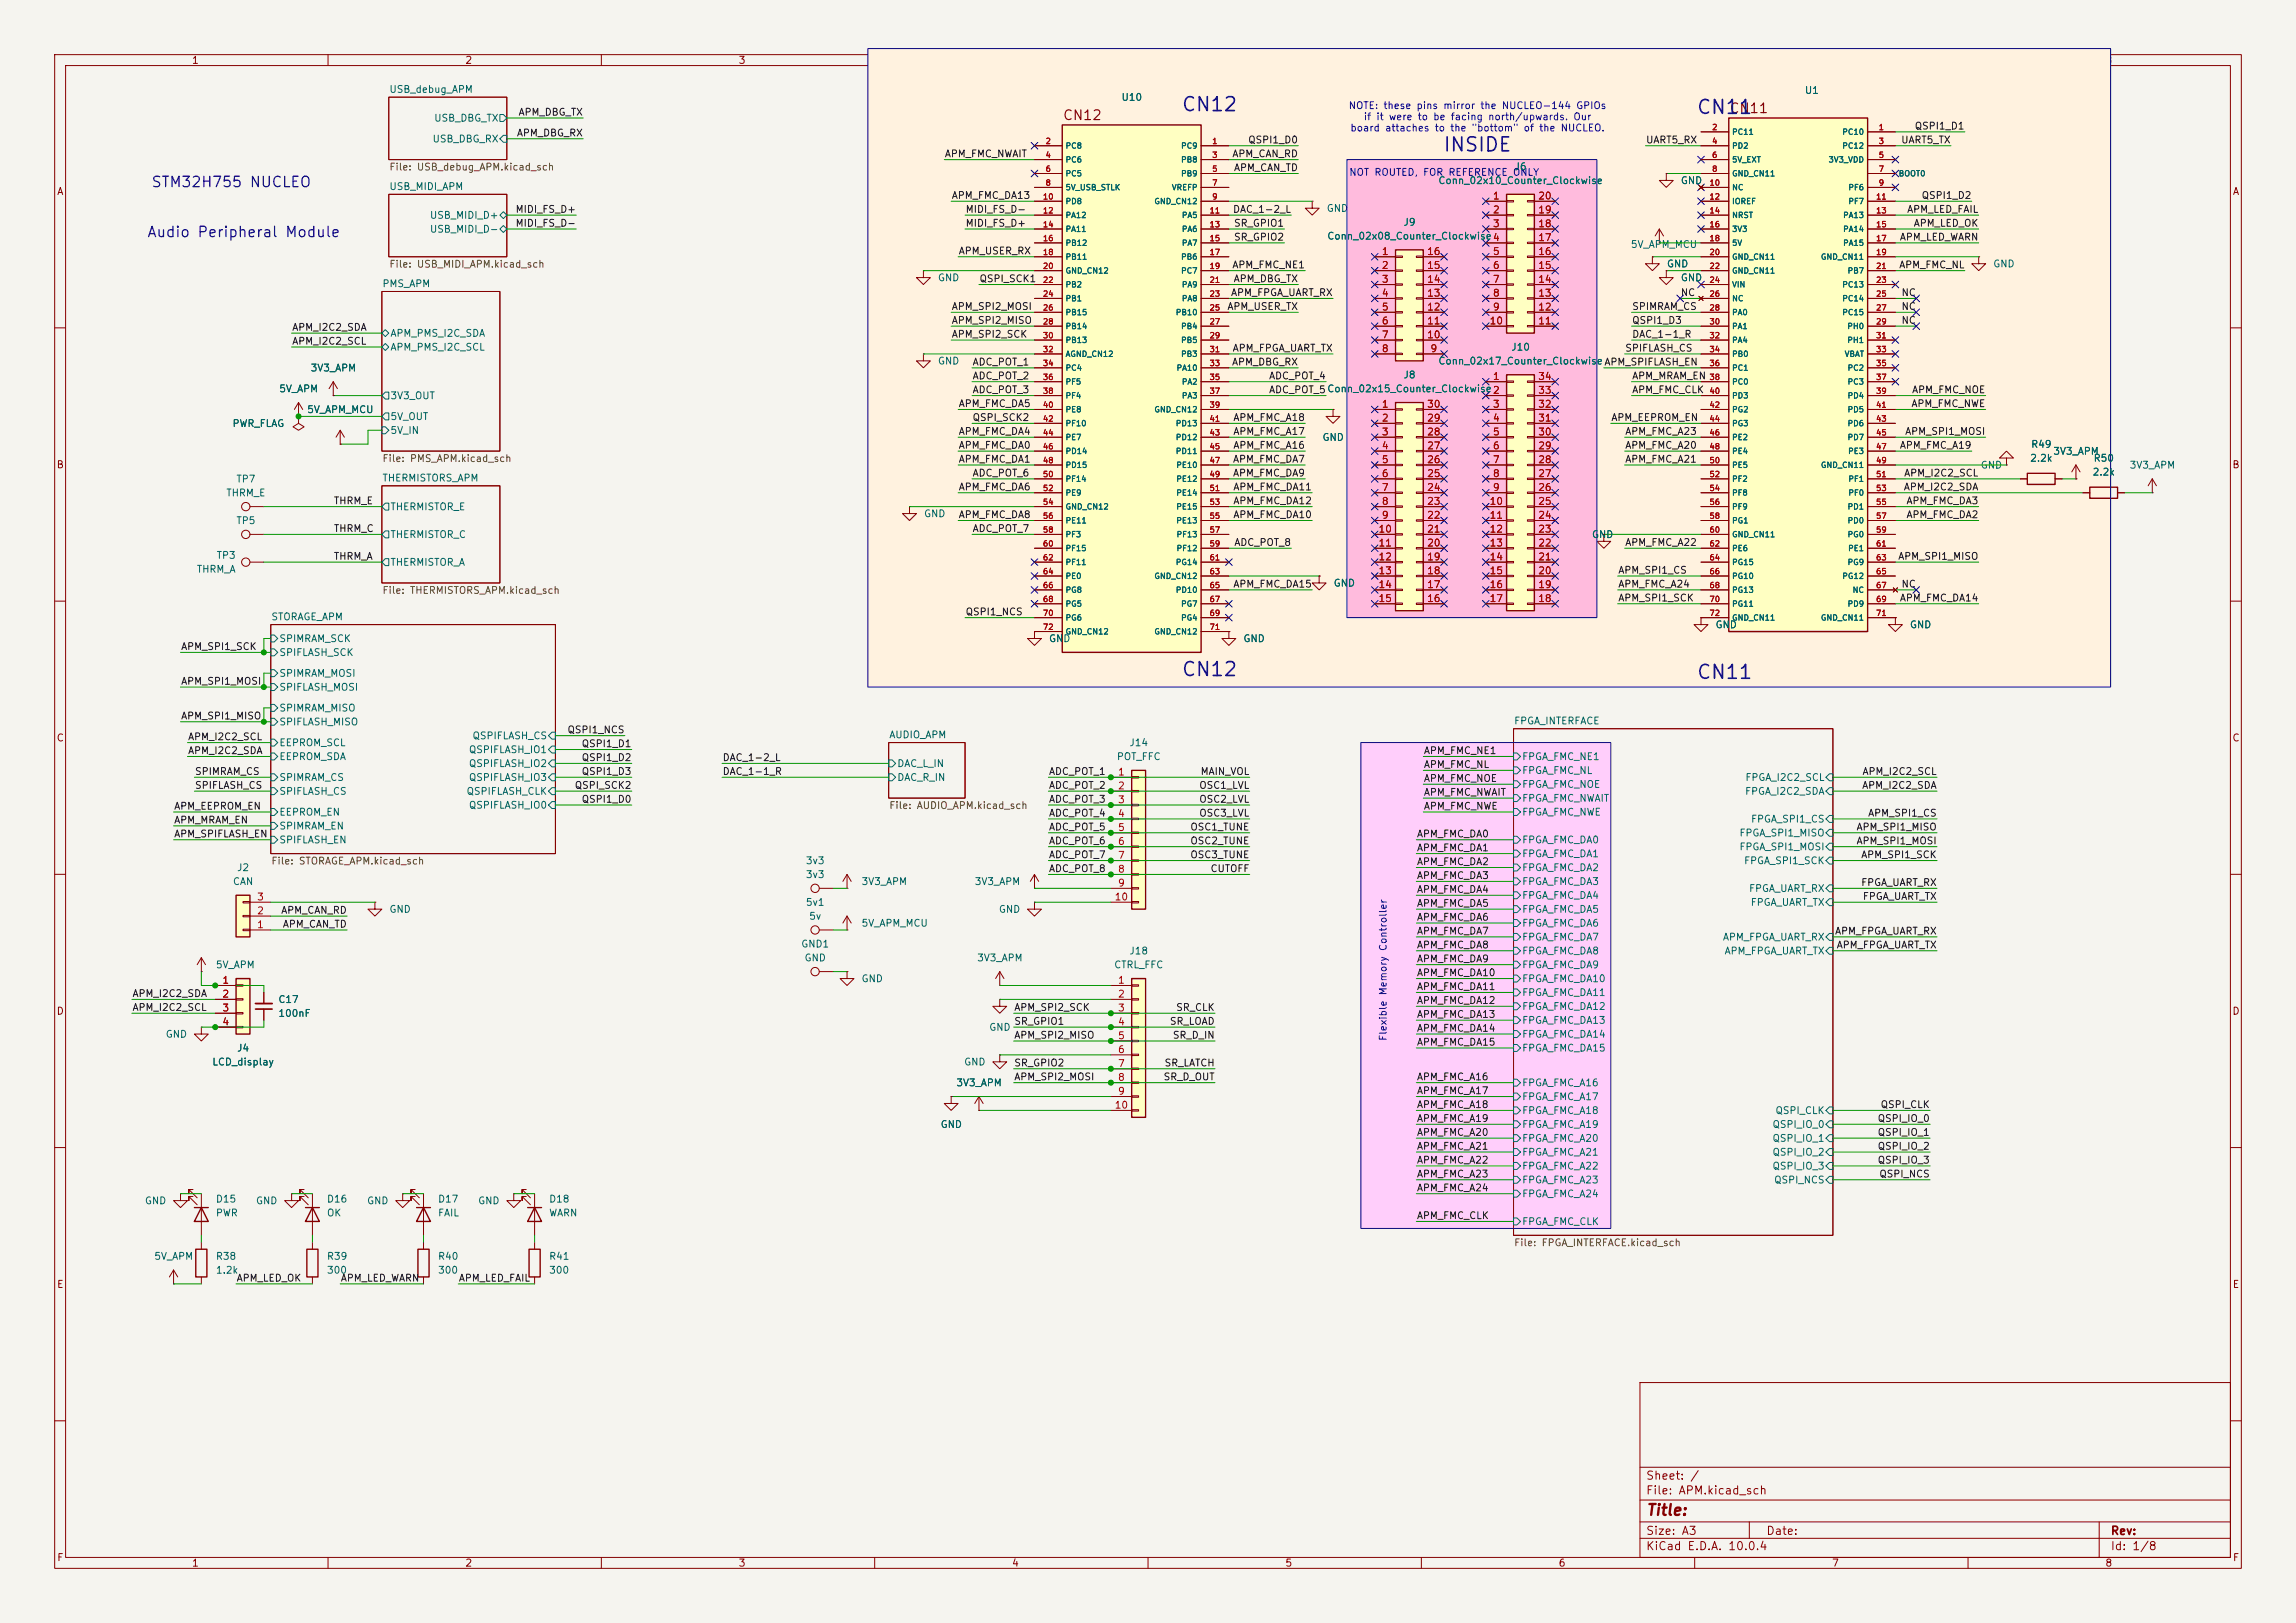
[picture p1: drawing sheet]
<svg xmlns="http://www.w3.org/2000/svg" width="420mm" height="297mm" viewBox="0 0 420 297" stroke-linecap="round" stroke-linejoin="round" font-family="sans-serif">
<defs><g id="words">
<g font-size="2.5" fill="#0000c2">
<text x="216" y="21">CN12</text>
<text x="310.2" y="21.5">CN11</text>
<text x="263.9" y="28.4">INSIDE</text>
<text x="216" y="124.4">CN12</text>
<text x="310.2" y="124.9">CN11</text>
</g>
<text font-size="2" fill="#840000" x="301" y="277.8">Title:</text>
<g font-size="1.9" fill="#0000c2">
<text x="27.6" y="34.7">STM32H755 NUCLEO</text>
<text x="26.8" y="43.9">Audio Peripheral Module</text>
</g>
<g font-size="1.8" fill="#840000">
<text x="194.3" y="22.4">CN12</text>
<text x="316.2" y="21.1">CN11</text>
</g>
<g font-size="1.5" fill="#840000">
<text x="301" y="273.8">File: APM.kicad_sch</text>
<text x="301" y="271.1">Sheet: /</text>
<text x="301" y="281.2">Size: A3</text>
<text x="323" y="281.2">Date:</text>
<text x="386" y="281.2">Rev:</text>
<text x="301" y="284">KiCad E.D.A. 10.0.4</text>
<text x="386" y="284">Id: 1/8</text>
</g>
<g font-size="1.3" fill="#840000">
<text x="35" y="12">1</text>
<text x="85" y="12">2</text>
<text x="135" y="12">3</text>
<text x="385" y="12">8</text>
<text x="10.3" y="36">A</text>
<text x="408.3" y="36">A</text>
<text x="10.3" y="86">B</text>
<text x="408.2" y="86">B</text>
<text x="10.3" y="136">C</text>
<text x="408.2" y="136">C</text>
<text x="10.3" y="186">D</text>
<text x="408.2" y="186">D</text>
<text x="10.3" y="236">E</text>
<text x="408.3" y="236">E</text>
<text x="10.3" y="286">F</text>
<text x="35" y="287">1</text>
<text x="85" y="287">2</text>
<text x="135" y="287">3</text>
<text x="185" y="287">4</text>
<text x="235" y="287">5</text>
<text x="285" y="287">6</text>
<text x="335" y="287">7</text>
<text x="385" y="287">8</text>
<text x="408.3" y="286">F</text>
</g>
<g font-size="1.3" fill="#006464">
<text x="71.1" y="17.3">USB_debug_APM</text>
<text x="330" y="17.5">U1</text>
<text x="79.3" y="22.6">USB_DBG_TX</text>
<text x="205" y="18.8">U10</text>
<text x="79" y="26.4">USB_DBG_RX</text>
<text x="71.1" y="35.1">USB_MIDI_APM</text>
<text x="263" y="34">Conn_02x10_Counter_Clockwise</text>
<text x="276.9" y="31.5">J6</text>
<text x="307.3" y="34">GND</text>
<text x="78.5" y="40.3">USB_MIDI_D+</text>
<text x="242.6" y="39.1">GND</text>
<text x="256.6" y="41.6">J9</text>
<text x="78.5" y="42.9">USB_MIDI_D-</text>
<text x="242.7" y="44.2">Conn_02x08_Counter_Clockwise4</text>
<text x="298.2" y="45.7">5V_APM_MCU</text>
<text x="69.8" y="52.9">PMS_APM</text>
<text x="171.5" y="51.8">GND</text>
<text x="304.8" y="49.2">GND</text>
<text x="307.3" y="51.8">GND</text>
<text x="364.5" y="49.2">GND</text>
<text x="71.3" y="61.9">APM_PMS_I2C_SDA</text>
<text x="71.3" y="64.5">APM_PMS_I2C_SCL</text>
<text x="276.3" y="64.5">J10</text>
<text x="56.7" y="68.3">3V3_APM</text>
<text x="171.5" y="67">GND</text>
<text x="256.6" y="69.6">J8</text>
<text x="263" y="67">Conn_02x17_Counter_ClockwiseAPM_SPIFLASH_EN</text>
<text x="263" y="67">Conn_02x17_Counter_Clockwise</text>
<text x="51" y="72.1">5V_APM</text>
<text x="56.1" y="75.9">5V_APM_MCU</text>
<text x="71.3" y="77.2">5V_OUT</text>
<text x="71.3" y="73.4">3V3_OUT</text>
<text x="242.7" y="72.1">Conn_02x15_Counter_Clockwise2</text>
<text x="42.4" y="78.4">PWR_FLAG</text>
<text x="71.3" y="79.7">5V_IN</text>
<text x="241.8" y="81">GND</text>
<text x="371.4" y="82.3">R49</text>
<text x="375.5" y="83.5">3V3_APM</text>
<text x="43.1" y="88.6">TP7</text>
<text x="69.8" y="88.4">THERMISTORS_APM</text>
<text x="362.2" y="86.1">GND</text>
<text x="371.3" y="84.8">2.2k</text>
<text x="382.7" y="87.3">2.2k</text>
<text x="382.9" y="84.8">R50</text>
<text x="389.5" y="86.1">3V3_APM</text>
<text x="41.3" y="91.1">THRM_E</text>
<text x="71.3" y="93.7">THERMISTOR_E</text>
<text x="168.9" y="95">GND</text>
<text x="43.1" y="96.2">TP5</text>
<text x="71.3" y="98.8">THERMISTOR_C</text>
<text x="291.1" y="98.8">GND</text>
<text x="35.9" y="105.1">THRM_A</text>
<text x="39.5" y="102.6">TP3</text>
<text x="71.3" y="103.8">THERMISTOR_A</text>
<text x="243.8" y="107.7">GND</text>
<text x="49.5" y="113.8">STORAGE_APM</text>
<text x="51" y="117.8">SPIMRAM_SCK</text>
<text x="191.8" y="117.8">GND</text>
<text x="227.3" y="117.8">GND</text>
<text x="313.7" y="115.3">GND</text>
<text x="349.3" y="115.3">GND</text>
<text x="51" y="120.4">SPIFLASH_SCK</text>
<text x="51" y="124.2">SPIMRAM_MOSI</text>
<text x="51" y="126.7">SPIFLASH_MOSI</text>
<text x="51" y="130.5">SPIMRAM_MISO</text>
<text x="51" y="136.9">EEPROM_SCL</text>
<text x="51" y="133.1">SPIFLASH_MISO</text>
<text x="86.3" y="135.6">QSPIFLASH_CS</text>
<text x="162.6" y="135.4">AUDIO_APM</text>
<text x="206.5" y="136.9">J14</text>
<text x="276.9" y="132.9">FPGA_INTERFACE</text>
<text x="51" y="139.4">EEPROM_SDA</text>
<text x="51" y="143.2">SPIMRAM_CS</text>
<text x="85.7" y="138.1">QSPIFLASH_IO1</text>
<text x="85.7" y="140.7">QSPIFLASH_IO2</text>
<text x="85.7" y="143.2">QSPIFLASH_IO3</text>
<text x="164" y="140.7">DAC_L_IN</text>
<text x="164" y="143.2">DAC_R_IN</text>
<text x="204.2" y="139.4">POT_FFC</text>
<text x="278.3" y="139.4">FPGA_FMC_NE1</text>
<text x="278.3" y="141.9">FPGA_FMC_NL</text>
<text x="319.2" y="143.2">FPGA_I2C2_SCL</text>
<text x="51" y="149.6">EEPROM_EN</text>
<text x="51" y="145.8">SPIFLASH_CS</text>
<text x="85.2" y="145.8">QSPIFLASH_CLK</text>
<text x="85.7" y="148.3">QSPIFLASH_IO0</text>
<text x="278.3" y="144.5">FPGA_FMC_NOE</text>
<text x="278.3" y="147">FPGA_FMC_NWAIT</text>
<text x="278.3" y="149.6">FPGA_FMC_NWE</text>
<text x="319.1" y="145.8">FPGA_I2C2_SDA</text>
<text x="51" y="154.6">SPIFLASH_EN</text>
<text x="51" y="152.1">SPIMRAM_EN</text>
<text x="278.3" y="154.6">FPGA_FMC_DA0</text>
<text x="318.1" y="153.4">FPGA_SPI1_MISO</text>
<text x="318.1" y="155.9">FPGA_SPI1_MOSI</text>
<text x="320.2" y="150.8">FPGA_SPI1_CS</text>
<text x="43.3" y="159.7">J2</text>
<text x="147.3" y="158.5">3v3</text>
<text x="147.3" y="161">3v3</text>
<text x="278.3" y="157.2">FPGA_FMC_DA1</text>
<text x="278.3" y="159.7">FPGA_FMC_DA2</text>
<text x="318.9" y="158.5">FPGA_SPI1_SCK</text>
<text x="42.5" y="162.3">CAN</text>
<text x="71.1" y="167.3">GND</text>
<text x="147.3" y="166.1">5v1</text>
<text x="157.5" y="162.3">3V3_APM</text>
<text x="178.2" y="162.3">3V3_APM</text>
<text x="182.6" y="167.3">GND</text>
<text x="278.3" y="162.3">FPGA_FMC_DA3</text>
<text x="278.3" y="164.8">FPGA_FMC_DA4</text>
<text x="278.3" y="167.3">FPGA_FMC_DA5</text>
<text x="319.8" y="163.5">FPGA_UART_RX</text>
<text x="320.1" y="166.1">FPGA_UART_TX</text>
<text x="146.5" y="173.7">GND1</text>
<text x="147.9" y="168.6">5v</text>
<text x="157.5" y="169.9">5V_APM_MCU</text>
<text x="278.3" y="169.9">FPGA_FMC_DA6</text>
<text x="278.3" y="172.4">FPGA_FMC_DA7</text>
<text x="315.1" y="172.4">APM_FPGA_UART_RX</text>
<text x="39.4" y="177.5">5V_APM</text>
<text x="147.1" y="176.2">GND</text>
<text x="178.6" y="176.2">3V3_APM</text>
<text x="203.7" y="177.5">CTRL_FFC</text>
<text x="206.5" y="175">J18</text>
<text x="278.3" y="175">FPGA_FMC_DA8</text>
<text x="278.3" y="177.5">FPGA_FMC_DA9</text>
<text x="315.4" y="175">APM_FPGA_UART_TX</text>
<text x="50.8" y="183.8">C17</text>
<text x="157.5" y="180">GND</text>
<text x="278.3" y="180">FPGA_FMC_DA10</text>
<text x="278.3" y="182.6">FPGA_FMC_DA11</text>
<text x="278.3" y="185.1">FPGA_FMC_DA12</text>
<text x="30.2" y="190.2">GND</text>
<text x="50.8" y="186.4">100nF</text>
<text x="180.8" y="188.9">GND</text>
<text x="278.3" y="187.7">FPGA_FMC_DA13</text>
<text x="278.3" y="190.2">FPGA_FMC_DA14</text>
<text x="38.7" y="195.3">LCD_display</text>
<text x="43.3" y="192.7">J4</text>
<text x="176.3" y="195.3">GND</text>
<text x="278.3" y="192.7">FPGA_FMC_DA15</text>
<text x="174.8" y="199.1">3V3_APM</text>
<text x="278.3" y="199.1">FPGA_FMC_A16</text>
<text x="278.3" y="201.6">FPGA_FMC_A17</text>
<text x="172" y="206.7">GND</text>
<text x="278.3" y="204.2">FPGA_FMC_A18</text>
<text x="278.3" y="209.3">FPGA_FMC_A20</text>
<text x="278.3" y="206.7">FPGA_FMC_A19</text>
<text x="324.1" y="206.7">QSPI_IO_0</text>
<text x="324.1" y="209.3">QSPI_IO_1</text>
<text x="324.7" y="204.2">QSPI_CLK</text>
<text x="278.3" y="211.8">FPGA_FMC_A21</text>
<text x="278.3" y="214.3">FPGA_FMC_A22</text>
<text x="324.1" y="211.8">QSPI_IO_2</text>
<text x="324.1" y="214.3">QSPI_IO_3</text>
<text x="26.4" y="220.7">GND</text>
<text x="39.4" y="220.4">D15</text>
<text x="46.7" y="220.7">GND</text>
<text x="59.7" y="220.4">D16</text>
<text x="67" y="220.7">GND</text>
<text x="80" y="220.4">D17</text>
<text x="87.4" y="220.7">GND</text>
<text x="100.3" y="220.4">D18</text>
<text x="278.3" y="216.9">FPGA_FMC_A23</text>
<text x="278.3" y="219.4">FPGA_FMC_A24</text>
<text x="324.4" y="216.9">QSPI_NCS</text>
<text x="39.4" y="222.9">PWR</text>
<text x="59.7" y="222.9">OK</text>
<text x="80" y="222.9">FAIL</text>
<text x="100.3" y="222.9">WARN</text>
<text x="278.3" y="224.5">FPGA_FMC_CLK</text>
<text x="28.1" y="230.8">5V_APM</text>
<text x="39.4" y="233.4">1.2k</text>
<text x="39.4" y="230.8">R38</text>
<text x="59.7" y="233.4">300</text>
<text x="59.7" y="230.8">R39</text>
<text x="80" y="233.4">300</text>
<text x="80" y="230.8">R40</text>
<text x="100.3" y="233.4">300</text>
<text x="100.3" y="230.8">R41</text>
</g>
<g font-size="1.3" fill="#0f0f0f">
<text x="94.7" y="21.5">APM_DBG_TX</text>
<text x="94.4" y="25.3">APM_DBG_RX</text>
<text x="172.7" y="29.1">APM_FMC_NWAIT</text>
<text x="225.3" y="29.1">APM_CAN_RD</text>
<text x="228.2" y="26.5">QSPI1_D0</text>
<text x="301" y="26.5">UART5_RX</text>
<text x="347.7" y="26.5">UART5_TX</text>
<text x="350.1" y="24">QSPI1_D1</text>
<text x="225.6" y="31.6">APM_CAN_TD</text>
<text x="94.2" y="41.8">MIDI_FS_D-</text>
<text x="94.2" y="39.2">MIDI_FS_D+</text>
<text x="174" y="36.7">APM_FMC_DA13</text>
<text x="176.5" y="41.8">MIDI_FS_D+</text>
<text x="176.5" y="39.2">MIDI_FS_D-</text>
<text x="225.4" y="39.2">DAC_1-2_L</text>
<text x="225.6" y="41.8">SR_GPIO1</text>
<text x="348.7" y="39.2">APM_LED_FAIL</text>
<text x="350" y="41.8">APM_LED_OK</text>
<text x="351.4" y="36.7">QSPI1_D2</text>
<text x="175.3" y="46.9">APM_USER_RX</text>
<text x="225.6" y="44.3">SR_GPIO2</text>
<text x="347.4" y="44.3">APM_LED_WARN</text>
<text x="179.1" y="51.9">QSPI_SCK1</text>
<text x="225.3" y="49.4">APM_FMC_NE1</text>
<text x="225.6" y="51.9">APM_DBG_TX</text>
<text x="347.3" y="49.4">APM_FMC_NL</text>
<text x="174" y="59.6">APM_SPI2_MISO</text>
<text x="174" y="57">APM_SPI2_MOSI</text>
<text x="224.4" y="57">APM_USER_TX</text>
<text x="225.1" y="54.5">APM_FPGA_UART_RX</text>
<text x="298.4" y="59.6">QSPI1_D3</text>
<text x="298.4" y="57">SPIMRAM_CS</text>
<text x="307.3" y="54.5">NC</text>
<text x="347.7" y="57">NC</text>
<text x="347.7" y="59.6">NC</text>
<text x="347.7" y="54.5">NC</text>
<text x="53.3" y="63.4">APM_I2C2_SCL</text>
<text x="53.3" y="60.8">APM_I2C2_SDA</text>
<text x="174" y="62.1">APM_SPI2_SCK</text>
<text x="225.4" y="64.6">APM_FPGA_UART_TX</text>
<text x="297.2" y="64.6">SPIFLASH_CS</text>
<text x="298.4" y="62.1">DAC_1-1_R</text>
<text x="177.8" y="67.2">ADC_POT_1</text>
<text x="177.8" y="69.7">ADC_POT_2</text>
<text x="225.3" y="67.2">APM_DBG_RX</text>
<text x="232" y="69.7">ADC_POT_4</text>
<text x="298.4" y="69.7">APM_MRAM_EN</text>
<text x="175.3" y="74.8">APM_FMC_DA5</text>
<text x="177.8" y="72.3">ADC_POT_3</text>
<text x="177.8" y="77.3">QSPI_SCK2</text>
<text x="225.5" y="77.3">APM_FMC_A18</text>
<text x="232" y="72.3">ADC_POT_5Conn_02x15_Counter_Clockwise2</text>
<text x="294.6" y="77.3">APM_EEPROM_EN</text>
<text x="298.4" y="72.3">APM_FMC_CLK</text>
<text x="349.5" y="74.8">APM_FMC_NWE</text>
<text x="349.7" y="72.3">APM_FMC_NOE</text>
<text x="175.3" y="79.9">APM_FMC_DA4</text>
<text x="175.3" y="82.4">APM_FMC_DA0</text>
<text x="225.5" y="79.9">APM_FMC_A17</text>
<text x="225.5" y="82.4">APM_FMC_A16</text>
<text x="297.2" y="79.9">APM_FMC_A23</text>
<text x="297.2" y="82.4">APM_FMC_A20</text>
<text x="347.4" y="82.4">APM_FMC_A19</text>
<text x="348.4" y="79.9">APM_SPI1_MOSI</text>
<text x="175.3" y="85">APM_FMC_DA1</text>
<text x="177.8" y="87.5">ADC_POT_6</text>
<text x="225.4" y="87.5">APM_FMC_DA9</text>
<text x="225.4" y="85">APM_FMC_DA7</text>
<text x="297.2" y="85">APM_FMC_A21</text>
<text x="348.2" y="87.5">APM_I2C2_SCL</text>
<text x="61" y="92.6">THRM_E</text>
<text x="175.3" y="95.1">APM_FMC_DA8</text>
<text x="175.3" y="90">APM_FMC_DA6</text>
<text x="225.5" y="95.1">APM_FMC_DA10</text>
<text x="225.5" y="92.6">APM_FMC_DA12</text>
<text x="225.5" y="90">APM_FMC_DA11</text>
<text x="348.1" y="90">APM_I2C2_SDA</text>
<text x="348.6" y="92.6">APM_FMC_DA3</text>
<text x="348.6" y="95.1">APM_FMC_DA2</text>
<text x="61" y="97.7">THRM_C</text>
<text x="177.8" y="97.7">ADC_POT_7</text>
<text x="225.7" y="100.2">ADC_POT_8</text>
<text x="297.2" y="100.2">APM_FMC_A22</text>
<text x="61" y="102.7">THRM_A</text>
<text x="225.5" y="107.8">APM_FMC_DA15</text>
<text x="295.9" y="105.3">APM_SPI1_CS</text>
<text x="295.9" y="107.8">APM_FMC_A24</text>
<text x="347.1" y="102.7">APM_SPI1_MISO</text>
<text x="347.7" y="107.8">NC</text>
<text x="176.5" y="112.9">QSPI1_NCS</text>
<text x="295.9" y="110.4">APM_SPI1_SCK</text>
<text x="347.4" y="110.4">APM_FMC_DA14</text>
<text x="33" y="119.3">APM_SPI1_SCK</text>
<text x="33" y="125.6">APM_SPI1_MOSI</text>
<text x="33" y="132">APM_SPI1_MISO</text>
<text x="34.3" y="135.8">APM_I2C2_SCL</text>
<text x="103.7" y="134.5">QSPI1_NCS</text>
<text x="106.3" y="137">QSPI1_D1</text>
<text x="34.3" y="138.3">APM_I2C2_SDA</text>
<text x="35.6" y="142.1">SPIMRAM_CS</text>
<text x="106.3" y="139.6">QSPI1_D2</text>
<text x="106.3" y="142.1">QSPI1_D3</text>
<text x="132.1" y="139.6">DAC_1-2_L</text>
<text x="132.1" y="142.1">DAC_1-1_R</text>
<text x="191.8" y="142.1">ADC_POT_1</text>
<text x="219.5" y="142.1">MAIN_VOL</text>
<text x="260.3" y="143.4">APM_FMC_NOE</text>
<text x="260.3" y="138.3">APM_FMC_NE1</text>
<text x="260.3" y="140.8">APM_FMC_NL</text>
<text x="340.6" y="142.1">APM_I2C2_SCL</text>
<text x="31.7" y="148.5">APM_EEPROM_EN</text>
<text x="35.6" y="144.7">SPIFLASH_CS</text>
<text x="105" y="144.7">QSPI_SCK2</text>
<text x="106.3" y="147.2">QSPI1_D0</text>
<text x="191.8" y="149.7">ADC_POT_4</text>
<text x="191.8" y="147.2">ADC_POT_3</text>
<text x="191.8" y="144.7">ADC_POT_2</text>
<text x="219.3" y="147.2">OSC2_LVL</text>
<text x="219.3" y="149.7">OSC3_LVL</text>
<text x="219.3" y="144.7">OSC1_LVL</text>
<text x="260.3" y="148.5">APM_FMC_NWE</text>
<text x="260.3" y="145.9">APM_FMC_NWAIT</text>
<text x="340.5" y="144.7">APM_I2C2_SDA</text>
<text x="341.6" y="149.7">APM_SPI1_CS</text>
<text x="31.7" y="151">APM_MRAM_EN</text>
<text x="31.7" y="153.5">APM_SPIFLASH_EN</text>
<text x="191.8" y="154.8">ADC_POT_6</text>
<text x="191.8" y="152.3">ADC_POT_5</text>
<text x="217.6" y="154.8">OSC2_TUNE</text>
<text x="217.6" y="152.3">OSC1_TUNE</text>
<text x="259.1" y="153.5">APM_FMC_DA0</text>
<text x="339.5" y="152.3">APM_SPI1_MISO</text>
<text x="339.5" y="154.8">APM_SPI1_MOSI</text>
<text x="191.8" y="157.4">ADC_POT_7</text>
<text x="191.8" y="159.9">ADC_POT_8</text>
<text x="217.6" y="157.4">OSC3_TUNE</text>
<text x="221.3" y="159.9">CUTOFF</text>
<text x="259.1" y="161.2">APM_FMC_DA3</text>
<text x="259.1" y="156.1">APM_FMC_DA1</text>
<text x="259.1" y="158.6">APM_FMC_DA2</text>
<text x="340.3" y="157.4">APM_SPI1_SCK</text>
<text x="51.3" y="167.5">APM_CAN_RD</text>
<text x="259.1" y="163.7">APM_FMC_DA4</text>
<text x="259.1" y="166.2">APM_FMC_DA5</text>
<text x="340.3" y="162.4">FPGA_UART_RX</text>
<text x="340.6" y="165">FPGA_UART_TX</text>
<text x="51.6" y="170.1">APM_CAN_TD</text>
<text x="259.1" y="173.9">APM_FMC_DA8</text>
<text x="259.1" y="168.8">APM_FMC_DA6</text>
<text x="259.1" y="171.3">APM_FMC_DA7</text>
<text x="335.6" y="171.3">APM_FPGA_UART_RX</text>
<text x="335.9" y="173.9">APM_FPGA_UART_TX</text>
<text x="259.1" y="176.4">APM_FMC_DA9</text>
<text x="259.1" y="178.9">APM_FMC_DA10</text>
<text x="24.1" y="182.8">APM_I2C2_SDA</text>
<text x="24.1" y="185.3">APM_I2C2_SCL</text>
<text x="185.4" y="185.3">APM_SPI2_SCK</text>
<text x="215" y="185.3">SR_CLK</text>
<text x="259.1" y="184">APM_FMC_DA12</text>
<text x="259.1" y="181.5">APM_FMC_DA11</text>
<text x="185.4" y="187.8">SR_GPIO1</text>
<text x="185.4" y="190.4">APM_SPI2_MISO</text>
<text x="213.9" y="187.8">SR_LOAD</text>
<text x="214.4" y="190.4">SR_D_IN</text>
<text x="259.1" y="191.6">APM_FMC_DA15</text>
<text x="259.1" y="189.1">APM_FMC_DA14</text>
<text x="259.1" y="186.6">APM_FMC_DA13</text>
<text x="185.4" y="195.5">SR_GPIO2</text>
<text x="185.4" y="198">APM_SPI2_MOSI</text>
<text x="212.7" y="198">SR_D_OUT</text>
<text x="212.9" y="195.5">SR_LATCH</text>
<text x="259.1" y="198">APM_FMC_A16</text>
<text x="259.1" y="200.5">APM_FMC_A17</text>
<text x="259.1" y="203.1">APM_FMC_A18</text>
<text x="343.9" y="203.1">QSPI_CLK</text>
<text x="259.1" y="208.2">APM_FMC_A20</text>
<text x="259.1" y="205.6">APM_FMC_A19</text>
<text x="343.4" y="208.2">QSPI_IO_1</text>
<text x="343.4" y="205.6">QSPI_IO_0</text>
<text x="259.1" y="213.2">APM_FMC_A22</text>
<text x="259.1" y="210.7">APM_FMC_A21</text>
<text x="259.1" y="215.8">APM_FMC_A23</text>
<text x="343.4" y="210.7">QSPI_IO_2</text>
<text x="343.4" y="213.2">QSPI_IO_3</text>
<text x="343.7" y="215.8">QSPI_NCS</text>
<text x="259.1" y="218.3">APM_FMC_A24</text>
<text x="259.1" y="223.4">APM_FMC_CLK</text>
<text x="43.2" y="234.8">APM_LED_OK</text>
<text x="62.2" y="234.8">APM_LED_WARN</text>
<text x="83.8" y="234.8">APM_LED_FAIL</text>
</g>
<g font-size="1.3" fill="#0000c2">
<text x="246.6" y="20.3">NOTE: these pins mirror the NUCLEO-144 GPIOs</text>
<text x="249.4" y="22.3">if it were to be facing north/upwards. Our</text>
<text x="246.9" y="24.4">board attaches to the &quot;bottom&quot; of the NUCLEO.</text>
<text x="246.7" y="32.5">NOT ROUTED, FOR REFERENCE ONLY</text>
<text x="254" y="190.6" transform="rotate(-90 254 190.6)">Flexible Memory Controller</text>
</g>
<g font-size="1.3" fill="#725600">
<text x="71.1" y="31.5">File: USB_debug_APM.kicad_sch</text>
<text x="71.1" y="49.3">File: USB_MIDI_APM.kicad_sch</text>
<text x="69.8" y="84.8">File: PMS_APM.kicad_sch</text>
<text x="69.8" y="109">File: THERMISTORS_APM.kicad_sch</text>
<text x="162.6" y="148.3">File: AUDIO_APM.kicad_sch</text>
<text x="49.5" y="158.5">File: STORAGE_APM.kicad_sch</text>
<text x="276.9" y="228.4">File: FPGA_INTERFACE.kicad_sch</text>
</g>
<g font-size="1.3" fill="#a90000">
<text x="273" y="36.8">1</text>
<text x="273" y="39.3">2</text>
<text x="273" y="41.9">3</text>
<text x="281.3" y="41.9">18</text>
<text x="281.3" y="39.3">19</text>
<text x="281.3" y="36.8">20</text>
<text x="252.7" y="47">1</text>
<text x="260.9" y="47">16</text>
<text x="273" y="47">5</text>
<text x="281.3" y="47">16</text>
<text x="281.3" y="44.4">17</text>
<text x="252.7" y="49.5">2</text>
<text x="252.7" y="52">3</text>
<text x="260.9" y="52">14</text>
<text x="260.9" y="49.5">15</text>
<text x="273" y="49.5">6</text>
<text x="273" y="52">7</text>
<text x="281.3" y="52">14</text>
<text x="281.3" y="49.5">15</text>
<text x="252.7" y="54.6">4</text>
<text x="252.7" y="57.1">5</text>
<text x="252.7" y="59.7">6</text>
<text x="260.9" y="59.7">11</text>
<text x="260.9" y="57.1">12</text>
<text x="260.9" y="54.6">13</text>
<text x="272.4" y="59.7">10</text>
<text x="273" y="54.6">8</text>
<text x="273" y="57.1">9</text>
<text x="281.3" y="59.7">11</text>
<text x="281.3" y="57.1">12</text>
<text x="281.3" y="54.6">13</text>
<text x="252.7" y="62.2">7</text>
<text x="252.7" y="64.7">8</text>
<text x="260.9" y="62.2">10</text>
<text x="261.5" y="64.7">9</text>
<text x="273" y="69.8">1</text>
<text x="281.3" y="69.8">34</text>
<text x="252.7" y="74.9">1</text>
<text x="252.7" y="77.4">2</text>
<text x="260.9" y="77.4">29</text>
<text x="260.9" y="74.9">30</text>
<text x="273" y="74.9">3</text>
<text x="273" y="77.4">4</text>
<text x="281.3" y="77.4">31</text>
<text x="281.3" y="74.9">32</text>
<text x="281.3" y="72.4">33</text>
<text x="252.7" y="80">3</text>
<text x="252.7" y="82.5">4</text>
<text x="260.9" y="82.5">27</text>
<text x="260.9" y="80">28</text>
<text x="273" y="80">5</text>
<text x="273" y="82.5">6</text>
<text x="281.3" y="82.5">29</text>
<text x="281.3" y="80">30</text>
<text x="252.7" y="85.1">5</text>
<text x="252.7" y="87.6">6</text>
<text x="260.9" y="87.6">25</text>
<text x="260.9" y="85.1">26</text>
<text x="273" y="85.1">7</text>
<text x="273" y="87.6">8</text>
<text x="281.3" y="87.6">27</text>
<text x="281.3" y="85.1">28</text>
<text x="252.7" y="90.1">7</text>
<text x="252.7" y="92.7">8</text>
<text x="252.7" y="95.2">9</text>
<text x="260.9" y="95.2">22</text>
<text x="260.9" y="92.7">23</text>
<text x="260.9" y="90.1">24</text>
<text x="272.4" y="92.7">10</text>
<text x="272.4" y="95.2">11</text>
<text x="273" y="90.1">9</text>
<text x="281.3" y="95.2">24</text>
<text x="281.3" y="92.7">25</text>
<text x="281.3" y="90.1">26</text>
<text x="252.1" y="97.8">10</text>
<text x="252.1" y="100.3">11</text>
<text x="260.9" y="100.3">20</text>
<text x="260.9" y="97.8">21</text>
<text x="272.4" y="97.8">12</text>
<text x="272.4" y="100.3">13</text>
<text x="281.3" y="100.3">22</text>
<text x="281.3" y="97.8">23</text>
<text x="252.1" y="102.8">12</text>
<text x="252.1" y="105.4">13</text>
<text x="252.1" y="107.9">14</text>
<text x="260.9" y="107.9">17</text>
<text x="260.9" y="105.4">18</text>
<text x="260.9" y="102.8">19</text>
<text x="272.4" y="102.8">14</text>
<text x="272.4" y="105.4">15</text>
<text x="272.4" y="107.9">16</text>
<text x="281.3" y="107.9">19</text>
<text x="281.3" y="105.4">20</text>
<text x="281.3" y="102.8">21</text>
<text x="252.1" y="110.5">15</text>
<text x="260.9" y="110.5">16</text>
<text x="272.4" y="110.5">17</text>
<text x="281.3" y="110.5">18</text>
<text x="204.4" y="142.2">1</text>
<text x="204.4" y="144.8">2</text>
<text x="204.4" y="147.3">3</text>
<text x="204.4" y="149.8">4</text>
<text x="204.4" y="152.4">5</text>
<text x="204.4" y="154.9">6</text>
<text x="204.4" y="157.5">7</text>
<text x="204.4" y="160">8</text>
<text x="46.9" y="167.6">2</text>
<text x="46.9" y="165.1">3</text>
<text x="203.8" y="165.1">10</text>
<text x="204.4" y="162.5">9</text>
<text x="46.9" y="170.2">1</text>
<text x="40.6" y="180.3">1</text>
<text x="40.6" y="182.9">2</text>
<text x="40.6" y="185.4">3</text>
<text x="204.4" y="180.3">1</text>
<text x="204.4" y="182.9">2</text>
<text x="204.4" y="185.4">3</text>
<text x="40.6" y="187.9">4</text>
<text x="204.4" y="187.9">4</text>
<text x="204.4" y="190.5">5</text>
<text x="204.4" y="193">6</text>
<text x="204.4" y="195.6">7</text>
<text x="203.8" y="203.2">10</text>
<text x="204.4" y="198.1">8</text>
<text x="204.4" y="200.6">9</text>
</g>
<g font-size="1" fill="#a90000">
<text x="191.2" y="26.6">2</text>
<text x="191.2" y="29.1">4</text>
<text x="221.6" y="26.6">1</text>
<text x="221.6" y="29.1">3</text>
<text x="313.1" y="24.1">2</text>
<text x="313.1" y="26.6">4</text>
<text x="313.1" y="29.1">6</text>
<text x="343.6" y="24.1">1</text>
<text x="343.6" y="26.6">3</text>
<text x="343.6" y="29.1">5</text>
<text x="191.2" y="31.7">6</text>
<text x="191.2" y="34.2">8</text>
<text x="221.6" y="31.7">5</text>
<text x="221.6" y="34.2">7</text>
<text x="312.6" y="34.2">10</text>
<text x="313.1" y="31.7">8</text>
<text x="343.6" y="31.7">7</text>
<text x="343.6" y="34.2">9</text>
<text x="190.7" y="36.8">10</text>
<text x="190.7" y="39.3">12</text>
<text x="190.7" y="41.8">14</text>
<text x="221.2" y="39.3">11</text>
<text x="221.2" y="41.8">13</text>
<text x="221.6" y="36.8">9</text>
<text x="312.6" y="36.8">12</text>
<text x="312.6" y="39.3">14</text>
<text x="312.6" y="41.8">16</text>
<text x="343.1" y="36.8">11</text>
<text x="343.1" y="39.3">13</text>
<text x="343.1" y="41.8">15</text>
<text x="190.7" y="44.4">16</text>
<text x="190.7" y="46.9">18</text>
<text x="221.2" y="44.4">15</text>
<text x="221.2" y="46.9">17</text>
<text x="312.6" y="44.4">18</text>
<text x="312.6" y="46.9">20</text>
<text x="343.1" y="44.4">17</text>
<text x="343.1" y="46.9">19</text>
<text x="190.7" y="49.5">20</text>
<text x="190.7" y="52">22</text>
<text x="221.2" y="49.5">19</text>
<text x="221.2" y="52">21</text>
<text x="312.6" y="49.5">22</text>
<text x="312.6" y="52">24</text>
<text x="343.1" y="49.5">21</text>
<text x="343.1" y="52">23</text>
<text x="190.7" y="54.5">24</text>
<text x="190.7" y="57.1">26</text>
<text x="190.7" y="59.6">28</text>
<text x="221.2" y="54.5">23</text>
<text x="221.2" y="57.1">25</text>
<text x="221.2" y="59.6">27</text>
<text x="312.6" y="54.5">26</text>
<text x="312.6" y="57.1">28</text>
<text x="312.6" y="59.6">30</text>
<text x="343.1" y="54.5">25</text>
<text x="343.1" y="57.1">27</text>
<text x="343.1" y="59.6">29</text>
<text x="190.7" y="62.2">30</text>
<text x="190.7" y="64.7">32</text>
<text x="221.2" y="62.2">29</text>
<text x="221.2" y="64.7">31</text>
<text x="312.6" y="62.2">32</text>
<text x="312.6" y="64.7">34</text>
<text x="343.1" y="62.2">31</text>
<text x="343.1" y="64.7">33</text>
<text x="190.7" y="67.2">34</text>
<text x="190.7" y="69.8">36</text>
<text x="221.2" y="67.2">33</text>
<text x="221.2" y="69.8">35</text>
<text x="312.6" y="67.2">36</text>
<text x="312.6" y="69.8">38</text>
<text x="343.1" y="67.2">35</text>
<text x="343.1" y="69.8">37</text>
<text x="190.7" y="72.3">38</text>
<text x="190.7" y="74.9">40</text>
<text x="190.7" y="77.4">42</text>
<text x="221.2" y="72.3">37</text>
<text x="221.2" y="74.9">39</text>
<text x="221.2" y="77.4">41</text>
<text x="312.6" y="72.3">40</text>
<text x="312.6" y="74.9">42</text>
<text x="312.6" y="77.4">44</text>
<text x="343.1" y="72.3">39</text>
<text x="343.1" y="74.9">41</text>
<text x="343.1" y="77.4">43</text>
<text x="190.7" y="79.9">44</text>
<text x="190.7" y="82.5">46</text>
<text x="221.2" y="79.9">43</text>
<text x="221.2" y="82.5">45</text>
<text x="312.6" y="79.9">46</text>
<text x="312.6" y="82.5">48</text>
<text x="343.1" y="79.9">45</text>
<text x="343.1" y="82.5">47</text>
<text x="190.7" y="85">48</text>
<text x="190.7" y="87.6">50</text>
<text x="221.2" y="85">47</text>
<text x="221.2" y="87.6">49</text>
<text x="312.6" y="85">50</text>
<text x="312.6" y="87.6">52</text>
<text x="343.1" y="85">49</text>
<text x="343.1" y="87.6">51</text>
<text x="190.7" y="90.1">52</text>
<text x="190.7" y="92.6">54</text>
<text x="190.7" y="95.2">56</text>
<text x="221.2" y="90.1">51</text>
<text x="221.2" y="92.6">53</text>
<text x="221.2" y="95.2">55</text>
<text x="312.6" y="90.1">54</text>
<text x="312.6" y="92.6">56</text>
<text x="312.6" y="95.2">58</text>
<text x="343.1" y="90.1">53</text>
<text x="343.1" y="92.6">55</text>
<text x="343.1" y="95.2">57</text>
<text x="190.7" y="97.7">58</text>
<text x="190.7" y="100.3">60</text>
<text x="221.2" y="97.7">57</text>
<text x="221.2" y="100.3">59</text>
<text x="312.6" y="97.7">60</text>
<text x="312.6" y="100.3">62</text>
<text x="343.1" y="97.7">59</text>
<text x="343.1" y="100.3">61</text>
<text x="190.7" y="102.8">62</text>
<text x="190.7" y="105.3">64</text>
<text x="190.7" y="107.9">66</text>
<text x="221.2" y="102.8">61</text>
<text x="221.2" y="105.3">63</text>
<text x="221.2" y="107.9">65</text>
<text x="312.6" y="102.8">64</text>
<text x="312.6" y="105.3">66</text>
<text x="312.6" y="107.9">68</text>
<text x="343.1" y="102.8">63</text>
<text x="343.1" y="105.3">65</text>
<text x="343.1" y="107.9">67</text>
<text x="190.7" y="110.4">68</text>
<text x="190.7" y="113">70</text>
<text x="221.2" y="110.4">67</text>
<text x="221.2" y="113">69</text>
<text x="312.6" y="110.4">70</text>
<text x="312.6" y="113">72</text>
<text x="343.1" y="110.4">69</text>
<text x="343.1" y="113">71</text>
<text x="190.7" y="115.5">72</text>
<text x="221.2" y="115.5">71</text>
</g>
<g font-size="1" fill="#006464">
<text x="194.8" y="27.4">PC8</text>
<text x="194.8" y="30">PC6</text>
<text x="215.9" y="27.4">PC9</text>
<text x="215.9" y="30">PB8</text>
<text x="316.7" y="24.9">PC11</text>
<text x="316.7" y="27.4">PD2</text>
<text x="316.7" y="30">5V_EXT</text>
<text x="334.4" y="30">3V3_VDD</text>
<text x="336.9" y="24.9">PC10</text>
<text x="336.9" y="27.4">PC12</text>
<text x="194.8" y="32.5">PC5</text>
<text x="194.8" y="35.1">5V_USB_STLK</text>
<text x="214.3" y="35.1">VREFP</text>
<text x="215.9" y="32.5">PB9</text>
<text x="316.7" y="32.5">GND_CN11</text>
<text x="316.7" y="35.1">NC</text>
<text x="338" y="35.1">PF6</text>
<text x="347.2" y="32.5">BOOT0</text>
<text x="194.8" y="37.6">PD8</text>
<text x="194.8" y="40.1">PA12</text>
<text x="211.1" y="37.6">GND_CN12</text>
<text x="216.1" y="40.1">PA5</text>
<text x="316.7" y="37.6">IOREF</text>
<text x="316.7" y="40.1">NRST</text>
<text x="337" y="40.1">PA13</text>
<text x="338" y="37.6">PF7</text>
<text x="194.8" y="42.7">PA11</text>
<text x="194.8" y="45.2">PB12</text>
<text x="194.8" y="47.8">PB11</text>
<text x="215.9" y="47.8">PB6</text>
<text x="216.1" y="42.7">PA6</text>
<text x="216.1" y="45.2">PA7</text>
<text x="316.7" y="42.7">3V3</text>
<text x="316.7" y="45.2">5V</text>
<text x="316.7" y="47.8">GND_CN11</text>
<text x="333" y="47.8">GND_CN11</text>
<text x="337" y="42.7">PA14</text>
<text x="337" y="45.2">PA15</text>
<text x="194.8" y="50.3">GND_CN12</text>
<text x="194.8" y="52.8">PB2</text>
<text x="215.9" y="50.3">PC7</text>
<text x="216.1" y="52.8">PA9</text>
<text x="316.7" y="50.3">GND_CN11</text>
<text x="316.7" y="52.8">VIN</text>
<text x="336.9" y="52.8">PC13</text>
<text x="337.9" y="50.3">PB7</text>
<text x="194.8" y="55.4">PB1</text>
<text x="194.8" y="57.9">PB15</text>
<text x="215" y="57.9">PB10</text>
<text x="216.1" y="55.4">PA8</text>
<text x="316.7" y="55.4">NC</text>
<text x="316.7" y="57.9">PA0</text>
<text x="336.9" y="55.4">PC14</text>
<text x="336.9" y="57.9">PC15</text>
<text x="194.8" y="60.5">PB14</text>
<text x="194.8" y="63">PB13</text>
<text x="194.8" y="65.5">AGND_CN12</text>
<text x="215.9" y="60.5">PB4</text>
<text x="215.9" y="63">PB5</text>
<text x="215.9" y="65.5">PB3</text>
<text x="316.7" y="60.5">PA1</text>
<text x="316.7" y="63">PA4</text>
<text x="316.7" y="65.5">PB0</text>
<text x="337.3" y="65.5">VBAT</text>
<text x="337.8" y="60.5">PH0</text>
<text x="337.8" y="63">PH1</text>
<text x="194.8" y="68.1">PC4</text>
<text x="194.8" y="70.6">PF5</text>
<text x="215.1" y="68.1">PA10</text>
<text x="216.1" y="70.6">PA2</text>
<text x="316.7" y="68.1">PC1</text>
<text x="316.7" y="70.6">PC0</text>
<text x="337.9" y="68.1">PC2</text>
<text x="337.9" y="70.6">PC3</text>
<text x="194.8" y="73.2">PF4</text>
<text x="194.8" y="75.7">PE8</text>
<text x="211.1" y="75.7">GND_CN12</text>
<text x="216.1" y="73.2">PA3</text>
<text x="316.7" y="73.2">PD3</text>
<text x="316.7" y="75.7">PG2</text>
<text x="337.9" y="73.2">PD4</text>
<text x="337.9" y="75.7">PD5</text>
<text x="194.8" y="78.2">PF10</text>
<text x="194.8" y="80.8">PE7</text>
<text x="194.8" y="83.3">PD14</text>
<text x="215" y="78.2">PD13</text>
<text x="215" y="80.8">PD12</text>
<text x="215" y="83.3">PD11</text>
<text x="316.7" y="78.2">PG3</text>
<text x="316.7" y="80.8">PE2</text>
<text x="316.7" y="83.3">PE4</text>
<text x="337.9" y="78.2">PD6</text>
<text x="337.9" y="80.8">PD7</text>
<text x="338" y="83.3">PE3</text>
<text x="194.8" y="85.9">PD15</text>
<text x="194.8" y="88.4">PF14</text>
<text x="215.1" y="85.9">PE10</text>
<text x="215.1" y="88.4">PE12</text>
<text x="316.7" y="85.9">PE5</text>
<text x="316.7" y="88.4">PF2</text>
<text x="333" y="85.9">GND_CN11</text>
<text x="338" y="88.4">PF1</text>
<text x="194.8" y="90.9">PE9</text>
<text x="194.8" y="93.5">GND_CN12</text>
<text x="215.1" y="90.9">PE14</text>
<text x="215.1" y="93.5">PE15</text>
<text x="316.7" y="90.9">PF8</text>
<text x="316.7" y="93.5">PF9</text>
<text x="337.9" y="93.5">PD1</text>
<text x="338" y="90.9">PF0</text>
<text x="194.8" y="96">PE11</text>
<text x="194.8" y="98.6">PF3</text>
<text x="194.8" y="101.1">PF15</text>
<text x="215.1" y="96">PE13</text>
<text x="215.1" y="98.6">PF13</text>
<text x="215.1" y="101.1">PF12</text>
<text x="316.7" y="96">PG1</text>
<text x="316.7" y="98.6">GND_CN11</text>
<text x="316.7" y="101.1">PE6</text>
<text x="337.9" y="96">PD0</text>
<text x="337.9" y="98.6">PG0</text>
<text x="338" y="101.1">PE1</text>
<text x="194.8" y="103.6">PF11</text>
<text x="194.8" y="106.2">PE0</text>
<text x="211.1" y="106.2">GND_CN12</text>
<text x="215" y="103.6">PG14</text>
<text x="316.7" y="103.6">PG15</text>
<text x="316.7" y="106.2">PG10</text>
<text x="336.9" y="106.2">PG12</text>
<text x="337.9" y="103.6">PG9</text>
<text x="194.8" y="108.7">PG8</text>
<text x="194.8" y="111.3">PG5</text>
<text x="194.8" y="113.8">PG6</text>
<text x="215" y="108.7">PD10</text>
<text x="215.9" y="111.3">PG7</text>
<text x="215.9" y="113.8">PG4</text>
<text x="316.7" y="108.7">PG13</text>
<text x="316.7" y="111.3">PG11</text>
<text x="316.7" y="113.8">GND_CN11</text>
<text x="333" y="113.8">GND_CN11</text>
<text x="337.9" y="111.3">PD9</text>
<text x="338.8" y="108.7">NC</text>
<text x="194.8" y="116.3">GND_CN12</text>
<text x="211.1" y="116.3">GND_CN12</text>
</g>
</g></defs>
<path d="M0 0h420v297h-420z" fill="#f5f4ef" stroke="#f5f4ef" stroke-width=".18"/>
<g fill="none" stroke="#840000" stroke-width=".18">
<path d="M10 10h400v277h-400zM12 12h396v273h-396zM60 10v2M71.1 17.8h21.6v11.4h-21.6zM110 10v2M160 10v2M210 10v2M260 10v2M310 10v2M360 10v2M71.1 35.6h21.6v11.4h-21.6zM69.8 53.3h21.6v29.3h-21.6z"/>
<path d="M10 60h2M408 60h2M69.8 88.9h21.6v17.8h-21.6zM10 110h2M49.5 114.3h52.1v41.9h-52.1zM408 110h2M162.6 135.9h13.9v10.2h-13.9zM276.9 133.4h58.4v92.7h-58.4zM10 160h2M408 160h2M10 210h2M408 210h2"/>
<path d="M300 253h108v32h-108zM10 260h2M300 278.5h108M300 274.5h108M300 268.5h108M320 278.5v3M384 278.5v6.5M408 260h2M60 285v2M110 285v2M160 285v2M210 285v2"/>
<path d="M260 285v2M300 281.5h108M310 285v2M360 285v2"/>
</g>
<path d="M158.7 8.9h227.4v116.8h-227.4z" fill="#fff2df"/>
<path d="M248.9 135.9h45.7v88.9h-45.7z" fill="#ffcefb"/>
<path d="M246.4 29.2h45.7v83.8h-45.7z" fill="#fbd"/>
<g fill="none" stroke="#840000" stroke-width=".18">
<path d="M71.1 17.8h21.6v11.4h-21.6zM71.1 35.6h21.6v11.4h-21.6zM69.8 53.3h21.6v29.3h-21.6zM69.8 88.9h21.6v17.8h-21.6zM49.5 114.3h52.1v41.9h-52.1zM346.7 113v1.3h1.3l-1.3 1.3-1.3-1.3h1.3M346.7 113h.1M162.6 135.9h13.9v10.2h-13.9zM276.9 133.4h58.4v92.7h-58.4zM36.8 177.8h.1M36.8 175.3v2.5M36.8 175.3l-.7 1.2"/>
<path d="M36.8 175.3l.8 1.2M36.8 188v1.2h1.3l-1.3 1.3-1.2-1.3h1.2M36.8 188h.1M33 218.4v1.3h1.3l-1.3 1.3-1.3-1.3h1.3M33 218.4h.1M35.3 217.7h-.8v.7v-.7l1.6 1.5M35.3 218.9h-.8v.8v-.8l1.6 1.6M36.8 218.4v7.7M53.3 218.4v1.3h1.3l-1.3 1.3-1.2-1.3h1.2M53.3 218.4h.1M55.6 217.7h-.7v.7v-.7l1.5 1.5M55.6 218.9h-.7v.8v-.8l1.5 1.6"/>
<path d="M57.1 218.4v7.7M94 218.4v1.3h1.2l-1.2 1.3-1.3-1.3h1.3M94 218.4h.1M96.3 217.7h-.8v.7v-.7l1.5 1.5M96.3 218.9h-.8v.8v-.8l1.5 1.6M97.8 218.4v7.7M31.7 234.9h.1M31.7 232.4l-.7 1.3M31.7 232.4l.8 1.3M31.7 232.4v2.5M36.8 227.3v1.3M36.8 233.7v1.2"/>
<path d="M57.1 227.3v1.3M57.1 233.7v1.2M97.8 227.3v1.3M97.8 233.7v1.2"/>
</g>
<g fill="none" stroke="#006464" stroke-width=".18">
<path d="M91.4 39.4l.7-.7 .6 .7-.6 .6zM91.4 21h.7l.6 .6-.6 .6h-.7zM91.4 25.4l.7-.6h.6v1.2h-.6zM91.4 41.9l.7-.6 .6 .6-.6 .6zM69.8 78.1h.7l.6 .6-.6 .7h-.7zM69.8 61l.7-.7 .6 .7-.6 .6zM69.8 63.5l.7-.6 .6 .6-.6 .6zM70.5 75.6h.6v1.2h-.6l-.7-.6zM70.5 71.8h.6v1.2h-.6l-.7-.6zM69.8 97.8l.7-.6h.6v1.2h-.6zM70.5 92.1h.6v1.2h-.6l-.7-.6zM49.5 118.7h.7l.6 .7-.6 .6h-.7z"/>
<path d="M49.5 116.2h.7l.6 .6-.6 .7h-.7zM69.8 102.9l.7-.7h.6v1.3h-.6zM49.5 135.3h.7l.6 .6-.6 .6h-.7zM49.5 137.8h.7l.6 .6-.6 .7h-.7zM49.5 131.4h.7l.6 .7-.6 .6h-.7zM49.5 125.1h.7l.6 .6-.6 .7h-.7zM49.5 128.9h.7l.6 .6-.6 .7h-.7zM49.5 122.6h.7l.6 .6-.6 .6h-.7zM100.3 134.6l.7-.6h.6v1.3h-.6zM100.3 139.7l.7-.6h.6v1.2h-.6zM101 136.5h.6v1.3h-.6l-.7-.6zM162.6 139.1h.6l.6 .6-.6 .6h-.6z"/>
<path d="M276.9 137.8h.6l.6 .6-.6 .7h-.6zM49.5 148h.7l.6 .6-.6 .6h-.7zM49.5 144.1h.7l.6 .7-.6 .6h-.7zM49.5 153h.7l.6 .7-.6 .6h-.7zM49.5 150.5h.7l.6 .6-.6 .7h-.7zM49.5 141.6h.7l.6 .6-.6 .7h-.7zM101 144.1h.6v1.3h-.6l-.7-.6zM101 146.7h.6v1.3h-.6l-.7-.7zM101 141.6h.6v1.3h-.6l-.7-.7zM162.6 141.6h.6l.6 .6-.6 .7h-.6zM276.9 153h.6l.6 .7-.6 .6h-.6zM276.9 155.6h.6l.6 .6-.6 .6h-.6z"/>
<path d="M276.9 158.1h.6l.6 .7-.6 .6h-.6zM276.9 140.3h.6l.6 .7-.6 .6h-.6zM276.9 142.9h.6l.6 .6-.6 .6h-.6zM276.9 145.4h.6l.6 .7-.6 .6h-.6zM276.9 148h.6l.6 .6-.6 .6h-.6zM334.6 141.6h.7v1.3h-.7l-.6-.7zM334.6 144.1h.7v1.3h-.7l-.6-.6zM334.6 149.2h.7v1.3h-.7l-.6-.6zM334.6 151.8h.7v1.2h-.7l-.6-.6zM334.6 154.3h.7v1.3h-.7l-.6-.7zM334.6 156.8h.7v1.3h-.7l-.6-.6zM276.9 160.7h.6l.6 .6-.6 .6h-.6z"/>
<path d="M276.9 163.2h.6l.6 .6-.6 .7h-.6zM276.9 165.7h.6l.6 .7-.6 .6h-.6zM276.9 168.3h.6l.6 .6-.6 .6h-.6zM276.9 170.8h.6l.6 .7-.6 .6h-.6zM276.9 173.4h.6l.6 .6-.6 .6h-.6zM276.9 175.9h.6l.6 .6-.6 .7h-.6zM276.9 178.4h.6l.6 .7-.6 .6h-.6zM334.6 161.9h.7v1.3h-.7l-.6-.6zM334.6 164.5h.7v1.2h-.7l-.6-.6zM334.6 170.8h.7v1.3h-.7l-.6-.6zM334.6 173.4h.7v1.2h-.7l-.6-.6zM276.9 181h.6l.6 .6-.6 .6h-.6z"/>
<path d="M276.9 183.5h.6l.6 .7-.6 .6h-.6zM276.9 186.1h.6l.6 .6-.6 .6h-.6zM276.9 188.6h.6l.6 .6-.6 .7h-.6zM276.9 191.1h.6l.6 .7-.6 .6h-.6zM276.9 197.5h.6l.6 .6-.6 .7h-.6zM276.9 200h.6l.6 .7-.6 .6h-.6zM276.9 202.6h.6l.6 .6-.6 .6h-.6zM276.9 207.6h.6l.6 .7-.6 .6h-.6zM276.9 210.2h.6l.6 .6-.6 .7h-.6zM276.9 212.7h.6l.6 .7-.6 .6h-.6zM276.9 215.3h.6l.6 .6-.6 .6h-.6zM276.9 217.8h.6l.6 .6-.6 .7h-.6z"/>
<path d="M276.9 205.1h.6l.6 .6-.6 .7h-.6zM334.6 202.6h.7v1.2h-.7l-.6-.6zM334.6 205.1h.7v1.3h-.7l-.6-.7zM334.6 207.6h.7v1.3h-.7l-.6-.6zM334.6 210.2h.7v1.3h-.7l-.6-.7zM334.6 212.7h.7v1.3h-.7l-.6-.6zM334.6 215.3h.7v1.2h-.7l-.6-.6zM276.9 222.9h.6l.6 .6-.6 .7h-.6z"/>
</g>
<path d="M35.6 221h2.5M35.8 228.6h2v5.1h-2zM36.8 221l1.3 2.5h-2.5zM55.9 221h2.5M56.1 228.6h2.1v5.1h-2.1zM57.1 221l1.3 2.5h-2.5zM96.5 221h2.6M96.8 228.6h2v5.1h-2zM97.8 221l1.3 2.5h-2.6z" fill="none" stroke="#840000" stroke-width=".25"/>
<path d="M43.2 179.1h2.5v10.1h-2.5z" fill="#ffffc2"/>
<path d="M370.8 86.6h5.1v2h-5.1zM382.3 89.2h5v2h-5zM43.2 179.1h2.5v10.1h-2.5zM76.2 221h2.5M77.5 221l1.2 2.5h-2.5z" fill="none" stroke="#840000" stroke-width=".25"/>
<g fill="none" stroke="#840000" stroke-width=".18">
<path d="M304.8 31.8v1.2h1.3l-1.3 1.3-1.3-1.3h1.3M304.8 31.8h.1M168.9 49.5v1.3h1.3l-1.3 1.3-1.3-1.3h1.3M168.9 49.5h.1M303.5 44.5h.1M303.5 41.9l.8 1.3M303.5 41.9l-.7 1.3M303.5 41.9v2.6M361.9 47v1.3h1.3l-1.3 1.2-1.2-1.2h1.2M361.9 47h.1M168.9 64.8v1.2h1.3l-1.3 1.3-1.3-1.3h1.3M168.9 64.8h.1"/>
<path d="M166.4 92.7v1.3h1.2l-1.2 1.3-1.3-1.3h1.3M166.4 92.7h.1M367 83.8h1.3l-1.3-1.2-1.2 1.2h1.2v1.3M367 85.1h.1M369.6 87.6h1.2M375.9 87.6h1.3M379.7 87.6h.1M379.7 85.1l-.7 1.3M379.7 85.1l.8 1.3M379.7 85.1v2.5M381 90.2h1.3M387.3 90.2h1.3"/>
<path d="M393.7 90.2h.1M393.7 87.6l-.8 1.3M393.7 87.6l.8 1.3M393.7 87.6v2.6M189.2 115.6v1.2h1.3l-1.3 1.3-1.2-1.3h1.2M189.2 115.6h.1M68.6 165.1v1.3h1.2l-1.2 1.2-1.3-1.2h1.3M68.6 165.1h.1M149.9 177.8h2.5M149.9 162.6h2.5M149.9 170.2h2.5M154.9 170.2h.1"/>
<path d="M154.9 177.8v1.3h1.3l-1.3 1.2-1.2-1.2h1.2M154.9 177.8h.1M154.9 162.6h.1M154.9 167.6l.8 1.3M154.9 167.6l-.7 1.3M154.9 160v2.6M154.9 167.6v2.6M154.9 160l-.7 1.3M154.9 160l.8 1.3M182.9 177.8l-.8 1.3M182.9 177.8l.7 1.3M182.9 177.8v2.5"/>
<path d="M189.2 162.6h.1M189.2 160l-.7 1.3M189.2 160l.8 1.3M189.2 160v2.6M39.4 180.3h3.8M39.4 182.9h3.8M39.4 185.4h3.8M39.4 188h3.8M43.2 180.2h1.2v.3h-1.2zM43.2 182.8h1.2v.2h-1.2zM43.2 185.3h1.2v.2h-1.2zM43.2 187.8h1.2v.3h-1.2z"/>
<path d="M48.3 181.6v2M48.3 184.7v2M182.9 180.3h.1M182.9 193v1.3h1.2l-1.2 1.3-1.3-1.3h1.3M182.9 193h.1M75.9 217.7h-.7v.7v-.7l1.5 1.5M75.9 218.9h-.7v.8v-.8l1.5 1.6M77.5 218.4v7.7M174 200.7v1.2h1.3l-1.3 1.3-1.3-1.3h1.3M174 200.7h.1M179.1 203.2h.1M179.1 200.7l-.8 1.2"/>
<path d="M179.1 200.7l.7 1.2M179.1 200.7v2.5"/>
<circle cx="149.1" cy="170.2" r=".76"/>
<circle cx="149.1" cy="162.6" r=".76"/>
<circle cx="149.1" cy="177.8" r=".76"/>
</g>
<path d="M46.7 184.7h3.1" fill="none" stroke="#840000" stroke-width=".3"/>
<path d="M46.7 183.6h3.1" fill="none" stroke="#840000" stroke-width=".33"/>
<path d="M43.2 163.8h2.5v7.7h-2.5z" fill="#ffffc2"/>
<path d="M43.2 163.8h2.5v7.7h-2.5zM76.5 228.6h2v5.1h-2z" fill="none" stroke="#840000" stroke-width=".25"/>
<g fill="none" stroke="#840000" stroke-width=".18">
<path d="M54.6 76.2v1.3l1 .6-1 .6-1-.6 1-.6M54.6 76.2h.1M54.6 73.7l-.8 1.2M54.6 73.7l.8 1.2M54.6 73.7v2.5M61 72.4h.1M61 69.9l-.8 1.2M61 69.9l.7 1.2M61 69.9v2.5M62.2 78.7l-.7 1.3M62.2 78.7l.8 1.3M62.2 78.7v2.6"/>
<path d="M45.7 97.8h2.6M45.7 92.7h2.6M62.2 81.3h.1M45.7 102.9h2.6M44.4 170.1h1.3v.2h-1.3zM44.4 167.5h1.3v.3h-1.3zM44.4 165h1.3v.2h-1.3zM45.7 170.2h3.8M45.7 167.6h3.8M45.7 165.1h3.8M73.7 218.4v1.3h1.2l-1.2 1.3-1.3-1.3h1.3M73.7 218.4h.1"/>
<path d="M77.5 227.3v1.3M77.5 233.7v1.2"/>
<circle cx="45" cy="92.7" r=".76"/>
<circle cx="45" cy="97.8" r=".76"/>
<circle cx="45" cy="102.9" r=".76"/>
</g>
<path d="M255.3 45.7h5v20.3h-5z" fill="#ffffc2"/>
<path d="M255.3 45.7h5v20.3h-5z" fill="none" stroke="#840000" stroke-width=".25"/>
<g fill="none" stroke="#840000" stroke-width=".18">
<path d="M251.5 47h3.8M251.5 49.5h3.8M251.5 52.1h3.8M251.5 54.6h3.8M251.5 57.2h3.8M251.5 59.7h3.8M255.3 46.9h1.2v.2h-1.2zM255.3 49.4h1.2v.3h-1.2zM255.3 51.9h1.2v.3h-1.2zM255.3 54.5h1.2v.2h-1.2zM255.3 57h1.2v.3h-1.2zM255.3 59.6h1.2v.2h-1.2z"/>
<path d="M259.1 46.9h1.2v.2h-1.2zM259.1 49.4h1.2v.3h-1.2zM259.1 51.9h1.2v.3h-1.2zM259.1 54.5h1.2v.2h-1.2zM259.1 57h1.2v.3h-1.2zM259.1 59.6h1.2v.2h-1.2zM260.3 47h3.9M260.3 49.5h3.9M260.3 52.1h3.9M260.3 54.6h3.9M260.3 57.2h3.9M260.3 59.7h3.9"/>
<path d="M251.5 62.2h3.8M251.5 64.8h3.8M255.3 62.1h1.2v.3h-1.2zM255.3 64.6h1.2v.3h-1.2zM259.1 62.1h1.2v.3h-1.2zM259.1 64.6h1.2v.3h-1.2zM260.3 62.2h3.9M260.3 64.8h3.9"/>
</g>
<path d="M207 141h2.5v25.4h-2.5z" fill="#ffffc2"/>
<path d="M207 141h2.5v25.4h-2.5z" fill="none" stroke="#840000" stroke-width=".25"/>
<g fill="none" stroke="#840000" stroke-width=".18">
<path d="M302.3 47v1.3h1.2l-1.2 1.2-1.3-1.2h1.3M302.3 47h.1M304.8 49.5v1.3h1.3l-1.3 1.3-1.3-1.3h1.3M304.8 49.5h.1M203.2 142.2h3.8M203.2 144.8h3.8M203.2 147.3h3.8M203.2 149.9h3.8M203.2 152.4h3.8M203.2 154.9h3.8M203.2 157.5h3.8M207 142.1h1.3v.3h-1.3z"/>
<path d="M207 144.7h1.3v.2h-1.3zM207 147.2h1.3v.2h-1.3zM207 149.7h1.3v.3h-1.3zM207 152.3h1.3v.2h-1.3zM207 154.8h1.3v.3h-1.3zM207 157.4h1.3v.2h-1.3zM207 159.9h1.3v.2h-1.3zM203.2 160h3.8M203.2 162.6h3.8M203.2 165.1h3.8M207 162.4h1.3v.3h-1.3zM207 165h1.3v.2h-1.3z"/>
<path d="M182.9 182.9v1.3h1.2l-1.2 1.2-1.3-1.2h1.3M182.9 182.9h.1"/>
</g>
<path d="M207 179.1h2.5v25.4h-2.5z" fill="#ffffc2"/>
<path d="M207 179.1h2.5v25.4h-2.5z" fill="none" stroke="#840000" stroke-width=".25"/>
<g fill="none" stroke="#840000" stroke-width=".18">
<path d="M203.2 180.3h3.8M203.2 182.9h3.8M203.2 185.4h3.8M203.2 188h3.8M203.2 190.5h3.8M203.2 193h3.8M203.2 195.6h3.8M203.2 198.1h3.8M207 180.2h1.3v.3h-1.3zM207 182.8h1.3v.2h-1.3zM207 185.3h1.3v.2h-1.3zM207 187.8h1.3v.3h-1.3z"/>
<path d="M207 190.4h1.3v.2h-1.3zM207 192.9h1.3v.3h-1.3zM207 195.5h1.3v.2h-1.3zM207 198h1.3v.2h-1.3zM203.2 200.7h3.8M203.2 203.2h3.8M207 200.5h1.3v.3h-1.3zM207 203.1h1.3v.2h-1.3z"/>
</g>
<path d="M316.2 21.6h25.4v94h-25.4z" fill="#ffffc2"/>
<path d="M316.2 21.6h25.4v94h-25.4z" fill="none" stroke="#840000" stroke-width=".25"/>
<g fill="none" stroke="#840000" stroke-width=".18">
<path d="M310.8 33.9l.7 .8M311.1 24.1h5.1M311.1 26.7h5.1M311.1 29.2h5.1M311.1 31.8h5.1M311.1 34.3h5.1M311.1 36.8h5.1M311.1 39.4h5.1M311.5 33.9l-.7 .8M341.6 24.1h5.1M341.6 26.7h5.1M341.6 29.2h5.1"/>
<path d="M341.6 31.8h5.1M341.6 34.3h5.1M341.6 36.8h5.1M341.6 39.4h5.1M310.8 54.2l.7 .8M311.1 41.9h5.1M311.1 44.5h5.1M311.1 47h5.1M311.1 49.5h5.1M311.1 52.1h5.1M311.1 54.6h5.1M311.1 57.2h5.1"/>
<path d="M311.1 59.7h5.1M311.5 54.2l-.7 .8M341.6 41.9h5.1M341.6 44.5h5.1M341.6 47h5.1M341.6 49.5h5.1M341.6 52.1h5.1M341.6 54.6h5.1M341.6 57.2h5.1M341.6 59.7h5.1M311.1 62.2h5.1M311.1 64.8h5.1"/>
<path d="M311.1 67.3h5.1M311.1 69.9h5.1M311.1 72.4h5.1M311.1 74.9h5.1M311.1 77.5h5.1M341.6 62.2h5.1M341.6 64.8h5.1M341.6 67.3h5.1M341.6 69.9h5.1M341.6 72.4h5.1M341.6 74.9h5.1M341.6 77.5h5.1"/>
<path d="M311.1 80h5.1M311.1 82.6h5.1M311.1 85.1h5.1M311.1 87.6h5.1M311.1 90.2h5.1M311.1 92.7h5.1M311.1 95.3h5.1M311.1 97.8h5.1M341.6 80h5.1M341.6 82.6h5.1M341.6 85.1h5.1M341.6 87.6h5.1"/>
<path d="M341.6 90.2h5.1M341.6 92.7h5.1M341.6 95.3h5.1M341.6 97.8h5.1M311.1 100.3h5.1M311.1 102.9h5.1M311.1 105.4h5.1M311.1 108h5.1M311.1 110.5h5.1M311.1 113h5.1M341.6 100.3h5.1M341.6 102.9h5.1"/>
<path d="M341.6 105.4h5.1M341.6 108h5.1M341.6 110.5h5.1M341.6 113h5.1M346.3 107.6l.8 .7M347.1 107.6l-.8 .7"/>
</g>
<path d="M194.3 22.9h25.4v96.5h-25.4z" fill="#ffffc2"/>
<path d="M194.3 22.9h25.4v96.5h-25.4z" fill="none" stroke="#840000" stroke-width=".25"/>
<g fill="none" stroke="#840000" stroke-width=".18">
<path d="M189.2 26.7h5.1M189.2 29.2h5.1M189.2 31.8h5.1M189.2 34.3h5.1M189.2 36.8h5.1M189.2 39.4h5.1M219.7 26.7h5.1M219.7 29.2h5.1M219.7 31.8h5.1M219.7 34.3h5.1M219.7 36.8h5.1M219.7 39.4h5.1"/>
<path d="M240 36.8v1.3h1.3l-1.3 1.3-1.2-1.3h1.2M240 36.8h.1M189.2 41.9h5.1M189.2 44.5h5.1M189.2 47h5.1M189.2 49.5h5.1M189.2 52.1h5.1M189.2 54.6h5.1M189.2 57.2h5.1M189.2 59.7h5.1M219.7 41.9h5.1M219.7 44.5h5.1"/>
<path d="M219.7 47h5.1M219.7 49.5h5.1M219.7 52.1h5.1M219.7 54.6h5.1M219.7 57.2h5.1M219.7 59.7h5.1M189.2 62.2h5.1M189.2 64.8h5.1M189.2 67.3h5.1M189.2 69.9h5.1M189.2 72.4h5.1M189.2 74.9h5.1"/>
<path d="M189.2 77.5h5.1M219.7 62.2h5.1M219.7 64.8h5.1M219.7 67.3h5.1M219.7 69.9h5.1M219.7 72.4h5.1M219.7 74.9h5.1M219.7 77.5h5.1M243.8 74.9v1.3h1.3l-1.3 1.3-1.2-1.3h1.2M243.8 74.9h.1M189.2 80h5.1M189.2 82.6h5.1"/>
<path d="M189.2 85.1h5.1M189.2 87.6h5.1M189.2 90.2h5.1M189.2 92.7h5.1M189.2 95.3h5.1M189.2 97.8h5.1M219.7 80h5.1M219.7 82.6h5.1M219.7 85.1h5.1M219.7 87.6h5.1M219.7 90.2h5.1M219.7 92.7h5.1"/>
<path d="M219.7 95.3h5.1M219.7 97.8h5.1M293.4 97.8v1.3h1.2l-1.2 1.2-1.3-1.2h1.3M293.4 97.8h.1M189.2 100.3h5.1M189.2 102.9h5.1M189.2 105.4h5.1M189.2 108h5.1M189.2 110.5h5.1M189.2 113h5.1M189.2 115.6h5.1M219.7 100.3h5.1"/>
<path d="M219.7 102.9h5.1M219.7 105.4h5.1M219.7 108h5.1M219.7 110.5h5.1M219.7 113h5.1M219.7 115.6h5.1M241.3 105.4v1.3h1.3l-1.3 1.3-1.3-1.3h1.3M241.3 105.4h.1M311.1 113v1.3h1.3l-1.3 1.3-1.2-1.3h1.2M311.1 113h.1M189.2 165.1v1.3h1.3l-1.3 1.2-1.2-1.2h1.2M189.2 165.1h.1"/>
</g>
<path d="M275.6 68.6h5.1v43.2h-5.1z" fill="#ffffc2"/>
<path d="M275.6 68.6h5.1v43.2h-5.1z" fill="none" stroke="#840000" stroke-width=".25"/>
<g fill="none" stroke="#840000" stroke-width=".18">
<path d="M271.8 69.9h3.8M271.8 72.4h3.8M271.8 74.9h3.8M271.8 77.5h3.8M275.6 69.7h1.3v.3h-1.3zM275.6 72.3h1.3v.2h-1.3zM275.6 74.8h1.3v.3h-1.3zM275.6 77.3h1.3v.3h-1.3zM275.6 79.9h1.3v.2h-1.3zM279.4 69.7h1.3v.3h-1.3zM279.4 72.3h1.3v.2h-1.3zM279.4 74.8h1.3v.3h-1.3z"/>
<path d="M279.4 77.3h1.3v.3h-1.3zM279.4 79.9h1.3v.2h-1.3zM280.7 69.9h3.8M280.7 72.4h3.8M280.7 74.9h3.8M280.7 77.5h3.8M271.8 80h3.8M271.8 82.6h3.8M271.8 85.1h3.8M271.8 87.6h3.8M271.8 90.2h3.8M271.8 92.7h3.8"/>
<path d="M271.8 95.3h3.8M271.8 97.8h3.8M275.6 82.4h1.3v.3h-1.3zM275.6 85h1.3v.2h-1.3zM275.6 87.5h1.3v.3h-1.3zM275.6 90h1.3v.3h-1.3zM275.6 92.6h1.3v.2h-1.3zM275.6 95.1h1.3v.3h-1.3zM275.6 97.7h1.3v.2h-1.3zM279.4 82.4h1.3v.3h-1.3zM279.4 85h1.3v.2h-1.3zM279.4 87.5h1.3v.3h-1.3z"/>
<path d="M279.4 90h1.3v.3h-1.3zM279.4 92.6h1.3v.2h-1.3zM279.4 95.1h1.3v.3h-1.3zM279.4 97.7h1.3v.2h-1.3zM280.7 80h3.8M280.7 82.6h3.8M280.7 85.1h3.8M280.7 87.6h3.8M280.7 90.2h3.8M280.7 92.7h3.8M280.7 95.3h3.8M280.7 97.8h3.8"/>
<path d="M224.8 115.6v1.2h1.3l-1.3 1.3-1.3-1.3h1.3M224.8 115.6h.1M271.8 100.3h3.8M271.8 102.9h3.8M271.8 105.4h3.8M271.8 108h3.8M271.8 110.5h3.8M275.6 100.2h1.3v.3h-1.3zM275.6 102.7h1.3v.3h-1.3zM275.6 105.3h1.3v.2h-1.3zM275.6 107.8h1.3v.3h-1.3zM275.6 110.4h1.3v.2h-1.3z"/>
<path d="M279.4 100.2h1.3v.3h-1.3zM279.4 102.7h1.3v.3h-1.3zM279.4 105.3h1.3v.2h-1.3zM279.4 107.8h1.3v.3h-1.3zM279.4 110.4h1.3v.2h-1.3zM280.7 100.3h3.8M280.7 102.9h3.8M280.7 105.4h3.8M280.7 108h3.8M280.7 110.5h3.8"/>
</g>
<path d="M255.3 73.7h5v38.1h-5z" fill="#ffffc2"/>
<path d="M255.3 73.7h5v38.1h-5z" fill="none" stroke="#840000" stroke-width=".25"/>
<g fill="none" stroke="#840000" stroke-width=".18">
<path d="M251.5 74.9h3.8M251.5 77.5h3.8M255.3 74.8h1.2v.3h-1.2zM255.3 77.3h1.2v.3h-1.2zM255.3 79.9h1.2v.2h-1.2zM259.1 74.8h1.2v.3h-1.2zM259.1 77.3h1.2v.3h-1.2zM259.1 79.9h1.2v.2h-1.2zM260.3 74.9h3.9M260.3 77.5h3.9M251.5 80h3.8M251.5 82.6h3.8"/>
<path d="M251.5 85.1h3.8M251.5 87.6h3.8M251.5 90.2h3.8M251.5 92.7h3.8M251.5 95.3h3.8M251.5 97.8h3.8M255.3 82.4h1.2v.3h-1.2zM255.3 85h1.2v.2h-1.2zM255.3 87.5h1.2v.3h-1.2zM255.3 90h1.2v.3h-1.2zM255.3 92.6h1.2v.2h-1.2zM255.3 95.1h1.2v.3h-1.2z"/>
<path d="M255.3 97.7h1.2v.2h-1.2zM259.1 82.4h1.2v.3h-1.2zM259.1 85h1.2v.2h-1.2zM259.1 87.5h1.2v.3h-1.2zM259.1 90h1.2v.3h-1.2zM259.1 92.6h1.2v.2h-1.2zM259.1 95.1h1.2v.3h-1.2zM259.1 97.7h1.2v.2h-1.2zM260.3 80h3.9M260.3 82.6h3.9M260.3 85.1h3.9M260.3 87.6h3.9"/>
<path d="M260.3 90.2h3.9M260.3 92.7h3.9M260.3 95.3h3.9M260.3 97.8h3.9M251.5 100.3h3.8M251.5 102.9h3.8M251.5 105.4h3.8M251.5 108h3.8M251.5 110.5h3.8M255.3 100.2h1.2v.3h-1.2zM255.3 102.7h1.2v.3h-1.2zM255.3 105.3h1.2v.2h-1.2z"/>
<path d="M255.3 107.8h1.2v.3h-1.2zM255.3 110.4h1.2v.2h-1.2zM259.1 100.2h1.2v.3h-1.2zM259.1 102.7h1.2v.3h-1.2zM259.1 105.3h1.2v.2h-1.2zM259.1 107.8h1.2v.3h-1.2zM259.1 110.4h1.2v.2h-1.2zM260.3 100.3h3.9M260.3 102.9h3.9M260.3 105.4h3.9M260.3 108h3.9M260.3 110.5h3.9"/>
</g>
<path d="M275.6 35.6h5.1v25.4h-5.1z" fill="#ffffc2"/>
<path d="M275.6 35.6h5.1v25.4h-5.1z" fill="none" stroke="#840000" stroke-width=".25"/>
<g fill="none" stroke="#840000" stroke-width=".18">
<path d="M189.2 36.8h5.1M189.2 39.4h5.1M189.2 26.7h5.1M189.2 29.2h5.1M189.2 31.8h5.1M189.2 34.3h5.1M219.7 36.8h5.1M219.7 39.4h5.1M219.7 26.7h5.1M219.7 29.2h5.1M219.7 31.8h5.1M219.7 34.3h5.1"/>
<path d="M271.8 36.8h3.8M271.8 39.4h3.8M275.6 36.7h1.3v.3h-1.3zM275.6 39.2h1.3v.3h-1.3zM279.4 36.7h1.3v.3h-1.3zM279.4 39.2h1.3v.3h-1.3zM280.7 36.8h3.8M280.7 39.4h3.8M304.8 31.8h.1M310.8 33.9l.7 .8M311.1 36.8h5.1M311.1 39.4h5.1"/>
<path d="M311.1 26.7h5.1M311.1 29.2h5.1M311.1 31.8h5.1M311.1 34.3h5.1M311.1 24.1h5.1M311.5 33.9l-.7 .8M341.6 36.8h5.1M341.6 39.4h5.1M341.6 26.7h5.1M341.6 29.2h5.1M341.6 31.8h5.1M341.6 34.3h5.1"/>
<path d="M341.6 24.1h5.1M189.2 41.9h5.1M189.2 44.5h5.1M189.2 47h5.1M189.2 49.5h5.1M189.2 52.1h5.1M189.2 54.6h5.1M189.2 57.2h5.1M189.2 59.7h5.1M219.7 41.9h5.1M219.7 44.5h5.1M219.7 47h5.1"/>
<path d="M219.7 49.5h5.1M219.7 52.1h5.1M219.7 54.6h5.1M219.7 57.2h5.1M219.7 59.7h5.1M251.5 47h3.8M251.5 49.5h3.8M251.5 52.1h3.8M251.5 54.6h3.8M251.5 57.2h3.8M251.5 59.7h3.8M260.3 47h3.9"/>
<path d="M260.3 49.5h3.9M260.3 52.1h3.9M260.3 54.6h3.9M260.3 57.2h3.9M260.3 59.7h3.9M271.8 41.9h3.8M271.8 44.5h3.8M271.8 47h3.8M271.8 49.5h3.8M271.8 52.1h3.8M271.8 54.6h3.8M271.8 57.2h3.8"/>
<path d="M271.8 59.7h3.8M275.6 41.8h1.3v.2h-1.3zM275.6 44.3h1.3v.3h-1.3zM275.6 46.9h1.3v.2h-1.3zM275.6 49.4h1.3v.3h-1.3zM275.6 51.9h1.3v.3h-1.3zM275.6 54.5h1.3v.2h-1.3zM275.6 57h1.3v.3h-1.3zM275.6 59.6h1.3v.2h-1.3zM279.4 41.8h1.3v.2h-1.3zM279.4 44.3h1.3v.3h-1.3zM279.4 46.9h1.3v.2h-1.3z"/>
<path d="M279.4 49.4h1.3v.3h-1.3zM279.4 51.9h1.3v.3h-1.3zM279.4 54.5h1.3v.2h-1.3zM279.4 57h1.3v.3h-1.3zM279.4 59.6h1.3v.2h-1.3zM280.7 41.9h3.8M280.7 44.5h3.8M280.7 47h3.8M280.7 49.5h3.8M280.7 52.1h3.8M280.7 54.6h3.8M280.7 57.2h3.8"/>
<path d="M280.7 59.7h3.8M302.3 47h.1M304.8 49.5h.1M310.8 54.2l.7 .8M311.1 41.9h5.1M311.1 44.5h5.1M311.1 47h5.1M311.1 49.5h5.1M311.1 52.1h5.1M311.1 54.6h5.1M311.1 57.2h5.1M311.1 59.7h5.1"/>
<path d="M311.5 54.2l-.7 .8M341.6 41.9h5.1M341.6 44.5h5.1M341.6 47h5.1M341.6 49.5h5.1M341.6 52.1h5.1M341.6 54.6h5.1M341.6 57.2h5.1M341.6 59.7h5.1M54.6 76.2h.1M61 72.4h.1M189.2 62.2h5.1"/>
<path d="M189.2 64.8h5.1M189.2 67.3h5.1M189.2 69.9h5.1M189.2 72.4h5.1M189.2 74.9h5.1M189.2 77.5h5.1M219.7 62.2h5.1M219.7 64.8h5.1M219.7 67.3h5.1M219.7 69.9h5.1M219.7 72.4h5.1M219.7 74.9h5.1"/>
<path d="M219.7 77.5h5.1M243.8 74.9h.1M251.5 62.2h3.8M251.5 64.8h3.8M251.5 74.9h3.8M251.5 77.5h3.8M260.3 62.2h3.9M260.3 64.8h3.9M260.3 74.9h3.9M260.3 77.5h3.9M271.8 69.9h3.8M271.8 72.4h3.8"/>
<path d="M271.8 74.9h3.8M271.8 77.5h3.8M280.7 69.9h3.8M280.7 72.4h3.8M280.7 74.9h3.8M280.7 77.5h3.8M311.1 62.2h5.1M311.1 64.8h5.1M311.1 67.3h5.1M311.1 69.9h5.1M311.1 72.4h5.1M311.1 74.9h5.1"/>
<path d="M311.1 77.5h5.1M341.6 62.2h5.1M341.6 64.8h5.1M341.6 67.3h5.1M341.6 69.9h5.1M341.6 72.4h5.1M341.6 74.9h5.1M341.6 77.5h5.1M62.2 81.3h.1M189.2 80h5.1M189.2 82.6h5.1M189.2 85.1h5.1"/>
<path d="M189.2 87.6h5.1M189.2 90.2h5.1M189.2 92.7h5.1M189.2 95.3h5.1M189.2 97.8h5.1M219.7 80h5.1M219.7 82.6h5.1M219.7 85.1h5.1M219.7 87.6h5.1M219.7 90.2h5.1M219.7 92.7h5.1M219.7 95.3h5.1"/>
<path d="M219.7 97.8h5.1M251.5 80h3.8M251.5 82.6h3.8M251.5 85.1h3.8M251.5 87.6h3.8M251.5 90.2h3.8M251.5 92.7h3.8M251.5 95.3h3.8M251.5 97.8h3.8M260.3 80h3.9M260.3 82.6h3.9M260.3 85.1h3.9"/>
<path d="M260.3 87.6h3.9M260.3 90.2h3.9M260.3 92.7h3.9M260.3 95.3h3.9M260.3 97.8h3.9M271.8 80h3.8M271.8 82.6h3.8M271.8 85.1h3.8M271.8 87.6h3.8M271.8 90.2h3.8M271.8 92.7h3.8M271.8 95.3h3.8"/>
<path d="M271.8 97.8h3.8M280.7 80h3.8M280.7 82.6h3.8M280.7 85.1h3.8M280.7 87.6h3.8M280.7 90.2h3.8M280.7 92.7h3.8M280.7 95.3h3.8M280.7 97.8h3.8M293.4 97.8h.1M311.1 80h5.1M311.1 82.6h5.1"/>
<path d="M311.1 85.1h5.1M311.1 87.6h5.1M311.1 90.2h5.1M311.1 92.7h5.1M311.1 95.3h5.1M311.1 97.8h5.1M341.6 80h5.1M341.6 82.6h5.1M341.6 85.1h5.1M341.6 87.6h5.1M341.6 90.2h5.1M341.6 92.7h5.1"/>
<path d="M341.6 95.3h5.1M341.6 97.8h5.1M369.6 87.6h1.2M375.9 87.6h1.3M379.7 87.6h.1M381 90.2h1.3M387.3 90.2h1.3M189.2 115.6h.1M189.2 100.3h5.1M189.2 102.9h5.1M189.2 105.4h5.1M189.2 108h5.1"/>
<path d="M189.2 110.5h5.1M189.2 113h5.1M189.2 115.6h5.1M219.7 100.3h5.1M219.7 102.9h5.1M219.7 105.4h5.1M219.7 108h5.1M219.7 110.5h5.1M219.7 113h5.1M219.7 115.6h5.1M224.8 115.6h.1M241.3 105.4h.1"/>
<path d="M251.5 100.3h3.8M251.5 102.9h3.8M251.5 105.4h3.8M251.5 108h3.8M251.5 110.5h3.8M260.3 100.3h3.9M260.3 102.9h3.9M260.3 105.4h3.9M260.3 108h3.9M260.3 110.5h3.9M271.8 100.3h3.8M271.8 102.9h3.8"/>
<path d="M271.8 105.4h3.8M271.8 108h3.8M271.8 110.5h3.8M280.7 100.3h3.8M280.7 102.9h3.8M280.7 105.4h3.8M280.7 108h3.8M280.7 110.5h3.8M311.1 113h.1M311.1 100.3h5.1M311.1 102.9h5.1M311.1 105.4h5.1"/>
<path d="M311.1 108h5.1M311.1 110.5h5.1M311.1 113h5.1M341.6 100.3h5.1M341.6 102.9h5.1M341.6 105.4h5.1M341.6 108h5.1M341.6 110.5h5.1M341.6 113h5.1M346.3 107.6l.8 .7M346.7 113h.1M347.1 107.6l-.8 .7"/>
<path d="M39.4 180.3h3.8M39.4 182.9h3.8M39.4 185.4h3.8M39.4 188h3.8M48.3 181.6v2M48.3 184.7v2M174 200.7h.1M179.1 203.2h.1"/>
</g>
<g fill="none" stroke="#009600" stroke-width=".18">
<path d="M92.7 39.4h12.7M92.7 25.4h14M92.7 21.6h14M172.7 29.2h16.5M174 36.8h15.2M176.5 39.4h12.7M224.8 26.7h12.7M224.8 39.4h11.4M224.8 36.8h15.2M224.8 31.8h12.7M224.8 29.2h12.7M301 26.7h10.1"/>
<path d="M304.8 31.8h6.3M346.7 26.7h10.2M346.7 39.4h15.2M346.7 36.8h14M346.7 24.1h12.7M92.7 41.9h12.7M168.9 49.5h20.3M174 57.2h15.2M174 59.7h15.2M175.3 47h13.9M176.5 41.9h12.7M179.1 52.1h10.1"/>
<path d="M224.8 52.1h12.7M224.8 57.2h12.7M224.8 41.9h10.1M224.8 49.5h14M224.8 54.6h19M224.8 44.5h10.1M298.4 57.2h12.7M298.4 59.7h12.7M302.3 47h8.8M303.5 44.5h7.6M304.8 49.5h6.3M307.3 54.6h3.8"/>
<path d="M346.7 57.2h3.8M346.7 41.9h15.2M346.7 49.5h12.7M346.7 54.6h3.8M346.7 44.5h15.2M346.7 47h15.2M346.7 59.7h3.8M53.3 61h16.5M53.3 63.5h16.5M54.6 76.2h15.2M61 72.4h8.8M69.8 78.7h-2.5v2.6h-5.1"/>
<path d="M168.9 64.8h20.3M174 62.2h15.2M175.3 74.9h13.9M177.8 77.5h11.4M177.8 69.9h11.4M177.8 67.3h11.4M177.8 72.4h11.4M224.8 74.9h19M224.8 77.5h14M224.8 69.9h17.8M224.8 67.3h12.7M224.8 72.4h17.8"/>
<path d="M224.8 64.8h19M293.4 67.3h17.7M294.6 77.5h16.5M297.2 64.8h13.9M298.4 69.9h12.7M298.4 72.4h12.7M298.4 62.2h12.7M346.7 74.9h16.5M346.7 72.4h16.5M48.3 92.7h21.5M48.3 97.8h21.5M166.4 92.7h22.8"/>
<path d="M175.3 82.6h13.9M175.3 85.1h13.9M175.3 95.3h13.9M175.3 80h13.9M175.3 90.2h13.9M177.8 97.8h11.4M177.8 87.6h11.4M224.8 82.6h14M224.8 85.1h14M224.8 95.3h15.2M224.8 92.7h15.2M224.8 80h14"/>
<path d="M224.8 90.2h15.2M224.8 87.6h14M293.4 97.8h17.7M297.2 82.6h13.9M297.2 85.1h13.9M297.2 80h13.9M346.7 82.6h14M346.7 85.1h20.3M346.7 95.3h15.2M346.7 92.7h15.2M346.7 80h16.5M346.7 90.2h34.3"/>
<path d="M346.7 87.6h22.9M377.2 87.6h2.5M388.6 90.2h5.1M33 119.4h16.5M48.3 102.9h21.5M49.5 116.8h-1.2v2.6M176.5 113h12.7M224.8 108h15.2M224.8 105.4h16.5M224.8 100.3h11.4M295.9 108h15.2M295.9 105.4h15.2"/>
<path d="M295.9 110.5h15.2M297.2 100.3h13.9M346.7 108h3.8M346.7 110.5h15.2M346.7 102.9h15.2M33 132.1h16.5M33 125.7h16.5M34.3 138.4h15.2M34.3 135.9h15.2M49.5 123.2h-1.2v2.5M49.5 129.5h-1.2v2.6M101.6 139.7h14"/>
<path d="M101.6 137.2h14M101.6 134.6h12.7M132.1 139.7h30.5M260.3 138.4h16.6M31.7 148.6h17.8M31.7 153.7h17.8M31.7 151.1h17.8M35.6 142.2h13.9M35.6 144.8h13.9M101.6 147.3h14M101.6 142.2h14M101.6 144.8h14"/>
<path d="M132.1 142.2h30.5M191.8 147.3h36.8M191.8 149.9h36.8M191.8 154.9h36.8M191.8 142.2h36.8M191.8 152.4h36.8M191.8 157.5h36.8M191.8 144.8h36.8M259.1 156.2h17.8M259.1 153.7h17.8M259.1 158.8h17.8M260.3 146.1h16.6"/>
<path d="M260.3 148.6h16.6M260.3 143.5h16.6M260.3 141h16.6M335.3 149.9h19M335.3 154.9h19M335.3 142.2h19M335.3 152.4h19M335.3 157.5h19M335.3 144.8h19M36.8 177.8v2.5h11.5v1.3M49.5 165.1h19.1M49.5 170.2h14"/>
<path d="M49.5 167.6h14M152.4 162.6h2.5M152.4 170.2h2.5M152.4 177.8h2.5M189.2 162.6h14M189.2 165.1h14M191.8 160h36.8M259.1 176.5h17.8M259.1 174h17.8M259.1 161.3h17.8M259.1 179.1h17.8M259.1 168.9h17.8"/>
<path d="M259.1 171.5h17.8M259.1 163.8h17.8M259.1 166.4h17.8M335.3 174h19M335.3 162.6h19M335.3 171.5h19M335.3 165.1h19M24.1 185.4h15.3M24.1 182.9h15.3M48.3 186.7v1.3h-11.5M182.9 180.3h20.3M182.9 182.9h20.3"/>
<path d="M182.9 193h20.3M185.4 195.6h36.8M185.4 190.5h36.8M185.4 188h36.8M185.4 198.1h36.8M185.4 185.4h36.8M259.1 191.8h17.8M259.1 186.7h17.8M259.1 181.6h17.8M259.1 189.2h17.8M259.1 198.1h17.8M259.1 184.2h17.8"/>
<path d="M33 218.4h3.8M53.3 218.4h3.8M73.7 218.4h3.8M94 218.4h3.8M174 200.7h29.2M179.1 203.2h24.1M259.1 200.7h17.8M259.1 210.8h17.8M259.1 213.4h17.8M259.1 208.3h17.8M259.1 215.9h17.8M259.1 218.4h17.8"/>
<path d="M259.1 203.2h17.8M259.1 205.7h17.8M335.3 210.8h17.8M335.3 213.4h17.8M335.3 208.3h17.8M335.3 215.9h17.8M335.3 203.2h17.8M335.3 205.7h17.8M31.7 234.9h5.1M36.8 226.1v1.2M43.2 234.9h13.9M57.1 226.1v1.2"/>
<path d="M62.2 234.9h15.3M77.5 226.1v1.2M83.8 234.9h14M97.8 226.1v1.2M259.1 223.5h17.8"/>
</g>
<g fill="none" stroke="#000084" stroke-width=".18">
<path d="M188.6 31.1l1.2 1.3M188.6 26.1l1.2 1.2M189.8 31.1l-1.2 1.3M189.8 26.1l-1.2 1.2M271.2 38.8l1.2 1.2M271.2 36.2l1.2 1.2M272.4 38.8l-1.2 1.2M272.4 36.2l-1.2 1.2M283.9 36.2l1.2 1.2M283.9 38.8l1.2 1.2M285.1 38.8l-1.2 1.2M285.1 36.2l-1.2 1.2"/>
<path d="M310.5 28.6l1.3 1.2M310.5 36.2l1.3 1.2M310.5 38.8l1.3 1.2M310.5 33.7l1.3 1.2M311.8 28.6l-1.3 1.2M311.8 36.2l-1.3 1.2M311.8 38.8l-1.3 1.2M311.8 33.7l-1.3 1.2M346.1 33.7l1.2 1.2M346.1 31.1l1.2 1.3M346.1 28.6l1.2 1.2M347.3 33.7l-1.2 1.2"/>
<path d="M347.3 31.1l-1.2 1.3M347.3 28.6l-1.2 1.2M250.9 56.5l1.2 1.3M250.9 54l1.2 1.2M250.9 46.4l1.2 1.2M250.9 59.1l1.2 1.2M250.9 51.5l1.2 1.2M250.9 48.9l1.2 1.2M252.1 56.5l-1.2 1.3M252.1 54l-1.2 1.2M252.1 59.1l-1.2 1.2M252.1 46.4l-1.2 1.2"/>
<path d="M252.1 51.5l-1.2 1.2M252.1 48.9l-1.2 1.2M263.6 46.4l1.2 1.2M263.6 59.1l1.2 1.2M263.6 56.5l1.2 1.3M263.6 48.9l1.2 1.2M263.6 54l1.2 1.2M263.6 51.5l1.2 1.2M264.8 46.4l-1.2 1.2M264.8 59.1l-1.2 1.2M264.8 56.5l-1.2 1.3M264.8 48.9l-1.2 1.2"/>
<path d="M264.8 54l-1.2 1.2M264.8 51.5l-1.2 1.2M271.2 54l1.2 1.2M271.2 56.5l1.2 1.3M271.2 59.1l1.2 1.2M271.2 51.5l1.2 1.2M271.2 43.8l1.2 1.3M271.2 41.3l1.2 1.2M271.2 46.4l1.2 1.2M271.2 48.9l1.2 1.2M272.4 51.5l-1.2 1.2M272.4 48.9l-1.2 1.2"/>
<path d="M272.4 54l-1.2 1.2M272.4 41.3l-1.2 1.2M272.4 46.4l-1.2 1.2M272.4 59.1l-1.2 1.2M272.4 56.5l-1.2 1.3M272.4 43.8l-1.2 1.3M283.9 59.1l1.2 1.2M283.9 54l1.2 1.2M283.9 51.5l1.2 1.2M283.9 56.5l1.2 1.3M283.9 43.8l1.2 1.3M283.9 41.3l1.2 1.2"/>
<path d="M283.9 48.9l1.2 1.2M283.9 46.4l1.2 1.2M285.1 54l-1.2 1.2M285.1 59.1l-1.2 1.2M285.1 56.5l-1.2 1.3M285.1 46.4l-1.2 1.2M285.1 51.5l-1.2 1.2M285.1 43.8l-1.2 1.3M285.1 41.3l-1.2 1.2M285.1 48.9l-1.2 1.2M306.7 54l1.2 1.2M307.9 54l-1.2 1.2"/>
<path d="M310.5 51.5l1.3 1.2M310.5 41.3l1.3 1.2M311.8 51.5l-1.3 1.2M311.8 41.3l-1.3 1.2M346.1 51.5l1.2 1.2M347.3 51.5l-1.2 1.2M349.9 59.1l1.2 1.2M349.9 56.5l1.2 1.3M349.9 54l1.2 1.2M351.1 59.1l-1.2 1.2M351.1 56.5l-1.2 1.3M351.1 54l-1.2 1.2"/>
<path d="M250.9 61.6l1.2 1.2M250.9 79.4l1.2 1.2M250.9 64.2l1.2 1.2M250.9 76.9l1.2 1.2M250.9 74.3l1.2 1.2M252.1 74.3l-1.2 1.2M252.1 61.6l-1.2 1.2M252.1 79.4l-1.2 1.2M252.1 76.9l-1.2 1.2M252.1 64.2l-1.2 1.2M263.6 74.3l1.2 1.2M263.6 79.4l1.2 1.2"/>
<path d="M263.6 61.6l1.2 1.2M263.6 64.2l1.2 1.2M263.6 76.9l1.2 1.2M264.8 74.3l-1.2 1.2M264.8 61.6l-1.2 1.2M264.8 79.4l-1.2 1.2M264.8 76.9l-1.2 1.2M264.8 64.2l-1.2 1.2M271.2 69.2l1.2 1.3M271.2 71.8l1.2 1.2M271.2 76.9l1.2 1.2M271.2 74.3l1.2 1.2"/>
<path d="M271.2 79.4l1.2 1.2M272.4 76.9l-1.2 1.2M272.4 79.4l-1.2 1.2M272.4 71.8l-1.2 1.2M272.4 69.2l-1.2 1.3M272.4 74.3l-1.2 1.2M283.9 79.4l1.2 1.2M283.9 76.9l1.2 1.2M283.9 71.8l1.2 1.2M283.9 74.3l1.2 1.2M283.9 69.2l1.2 1.3M285.1 79.4l-1.2 1.2"/>
<path d="M285.1 76.9l-1.2 1.2M285.1 74.3l-1.2 1.2M285.1 69.2l-1.2 1.3M285.1 71.8l-1.2 1.2M346.1 66.7l1.2 1.2M346.1 64.2l1.2 1.2M346.1 69.2l1.2 1.3M346.1 61.6l1.2 1.2M347.3 66.7l-1.2 1.2M347.3 64.2l-1.2 1.2M347.3 69.2l-1.2 1.3M347.3 61.6l-1.2 1.2"/>
<path d="M250.9 84.5l1.2 1.2M250.9 81.9l1.2 1.3M250.9 99.7l1.2 1.2M250.9 92.1l1.2 1.2M250.9 89.6l1.2 1.2M250.9 94.6l1.2 1.3M250.9 87l1.2 1.2M250.9 97.2l1.2 1.2M252.1 87l-1.2 1.2M252.1 97.2l-1.2 1.2M252.1 99.7l-1.2 1.2M252.1 92.1l-1.2 1.2"/>
<path d="M252.1 89.6l-1.2 1.2M252.1 81.9l-1.2 1.3M252.1 84.5l-1.2 1.2M252.1 94.6l-1.2 1.3M263.6 99.7l1.2 1.2M263.6 84.5l1.2 1.2M263.6 87l1.2 1.2M263.6 94.6l1.2 1.3M263.6 97.2l1.2 1.2M263.6 89.6l1.2 1.2M263.6 81.9l1.2 1.3M263.6 92.1l1.2 1.2"/>
<path d="M264.8 97.2l-1.2 1.2M264.8 94.6l-1.2 1.3M264.8 84.5l-1.2 1.2M264.8 89.6l-1.2 1.2M264.8 99.7l-1.2 1.2M264.8 87l-1.2 1.2M264.8 92.1l-1.2 1.2M264.8 81.9l-1.2 1.3M271.2 87l1.2 1.2M271.2 97.2l1.2 1.2M271.2 89.6l1.2 1.2M271.2 92.1l1.2 1.2"/>
<path d="M271.2 81.9l1.2 1.3M271.2 94.6l1.2 1.3M271.2 84.5l1.2 1.2M271.2 99.7l1.2 1.2M272.4 94.6l-1.2 1.3M272.4 89.6l-1.2 1.2M272.4 87l-1.2 1.2M272.4 81.9l-1.2 1.3M272.4 99.7l-1.2 1.2M272.4 92.1l-1.2 1.2M272.4 84.5l-1.2 1.2M272.4 97.2l-1.2 1.2"/>
<path d="M283.9 99.7l1.2 1.2M283.9 81.9l1.2 1.3M283.9 97.2l1.2 1.2M283.9 94.6l1.2 1.3M283.9 84.5l1.2 1.2M283.9 87l1.2 1.2M283.9 92.1l1.2 1.2M283.9 89.6l1.2 1.2M285.1 99.7l-1.2 1.2M285.1 81.9l-1.2 1.3M285.1 97.2l-1.2 1.2M285.1 94.6l-1.2 1.3"/>
<path d="M285.1 87l-1.2 1.2M285.1 84.5l-1.2 1.2M285.1 92.1l-1.2 1.2M285.1 89.6l-1.2 1.2M188.6 107.3l1.2 1.3M188.6 102.3l1.2 1.2M188.6 109.9l1.2 1.2M188.6 104.8l1.2 1.2M189.8 107.3l-1.2 1.3M189.8 102.3l-1.2 1.2M189.8 109.9l-1.2 1.2M189.8 104.8l-1.2 1.2"/>
<path d="M224.2 102.3l1.2 1.2M224.2 109.9l1.2 1.2M224.2 112.4l1.2 1.2M225.4 102.3l-1.2 1.2M225.4 109.9l-1.2 1.2M225.4 112.4l-1.2 1.2M250.9 109.9l1.2 1.2M250.9 107.3l1.2 1.3M250.9 102.3l1.2 1.2M250.9 104.8l1.2 1.2M252.1 109.9l-1.2 1.2M252.1 107.3l-1.2 1.3"/>
<path d="M252.1 102.3l-1.2 1.2M252.1 104.8l-1.2 1.2M263.6 107.3l1.2 1.3M263.6 102.3l1.2 1.2M263.6 109.9l1.2 1.2M263.6 104.8l1.2 1.2M264.8 102.3l-1.2 1.2M264.8 107.3l-1.2 1.3M264.8 104.8l-1.2 1.2M264.8 109.9l-1.2 1.2M271.2 107.3l1.2 1.3M271.2 109.9l1.2 1.2"/>
<path d="M271.2 102.3l1.2 1.2M271.2 104.8l1.2 1.2M272.4 109.9l-1.2 1.2M272.4 107.3l-1.2 1.3M272.4 104.8l-1.2 1.2M272.4 102.3l-1.2 1.2M283.9 107.3l1.2 1.3M283.9 104.8l1.2 1.2M283.9 109.9l1.2 1.2M283.9 102.3l1.2 1.2M285.1 107.3l-1.2 1.3M285.1 104.8l-1.2 1.2"/>
<path d="M285.1 109.9l-1.2 1.2M285.1 102.3l-1.2 1.2M349.9 107.3l1.2 1.3M351.1 107.3l-1.2 1.3"/>
</g>
<path d="M158.7 8.9h227.4v116.8h-227.4zM246.4 29.2h45.7v83.8h-45.7zM248.9 135.9h45.7v88.9h-45.7z" fill="none" stroke="#0000c2" stroke-width=".18"/>
<g fill="#009600" stroke="#009600" stroke-width=".18">
<circle cx="39.4" cy="180.3" r=".46"/>
<circle cx="39.4" cy="188" r=".46"/>
<circle cx="54.6" cy="76.2" r=".46"/>
<circle cx="48.3" cy="119.4" r=".46"/>
<circle cx="48.3" cy="125.7" r=".46"/>
<circle cx="48.3" cy="132.1" r=".46"/>
<circle cx="203.2" cy="190.5" r=".46"/>
<circle cx="203.2" cy="147.3" r=".46"/>
<circle cx="203.2" cy="149.9" r=".46"/>
<circle cx="203.2" cy="144.8" r=".46"/>
<circle cx="203.2" cy="152.4" r=".46"/>
<circle cx="203.2" cy="157.5" r=".46"/>
<circle cx="203.2" cy="185.4" r=".46"/>
<circle cx="203.2" cy="154.9" r=".46"/>
<circle cx="203.2" cy="188" r=".46"/>
<circle cx="203.2" cy="198.1" r=".46"/>
<circle cx="203.2" cy="195.6" r=".46"/>
<circle cx="203.2" cy="142.2" r=".46"/>
<circle cx="203.2" cy="160" r=".46"/>
</g>
<use href="#words"/>
</svg>
